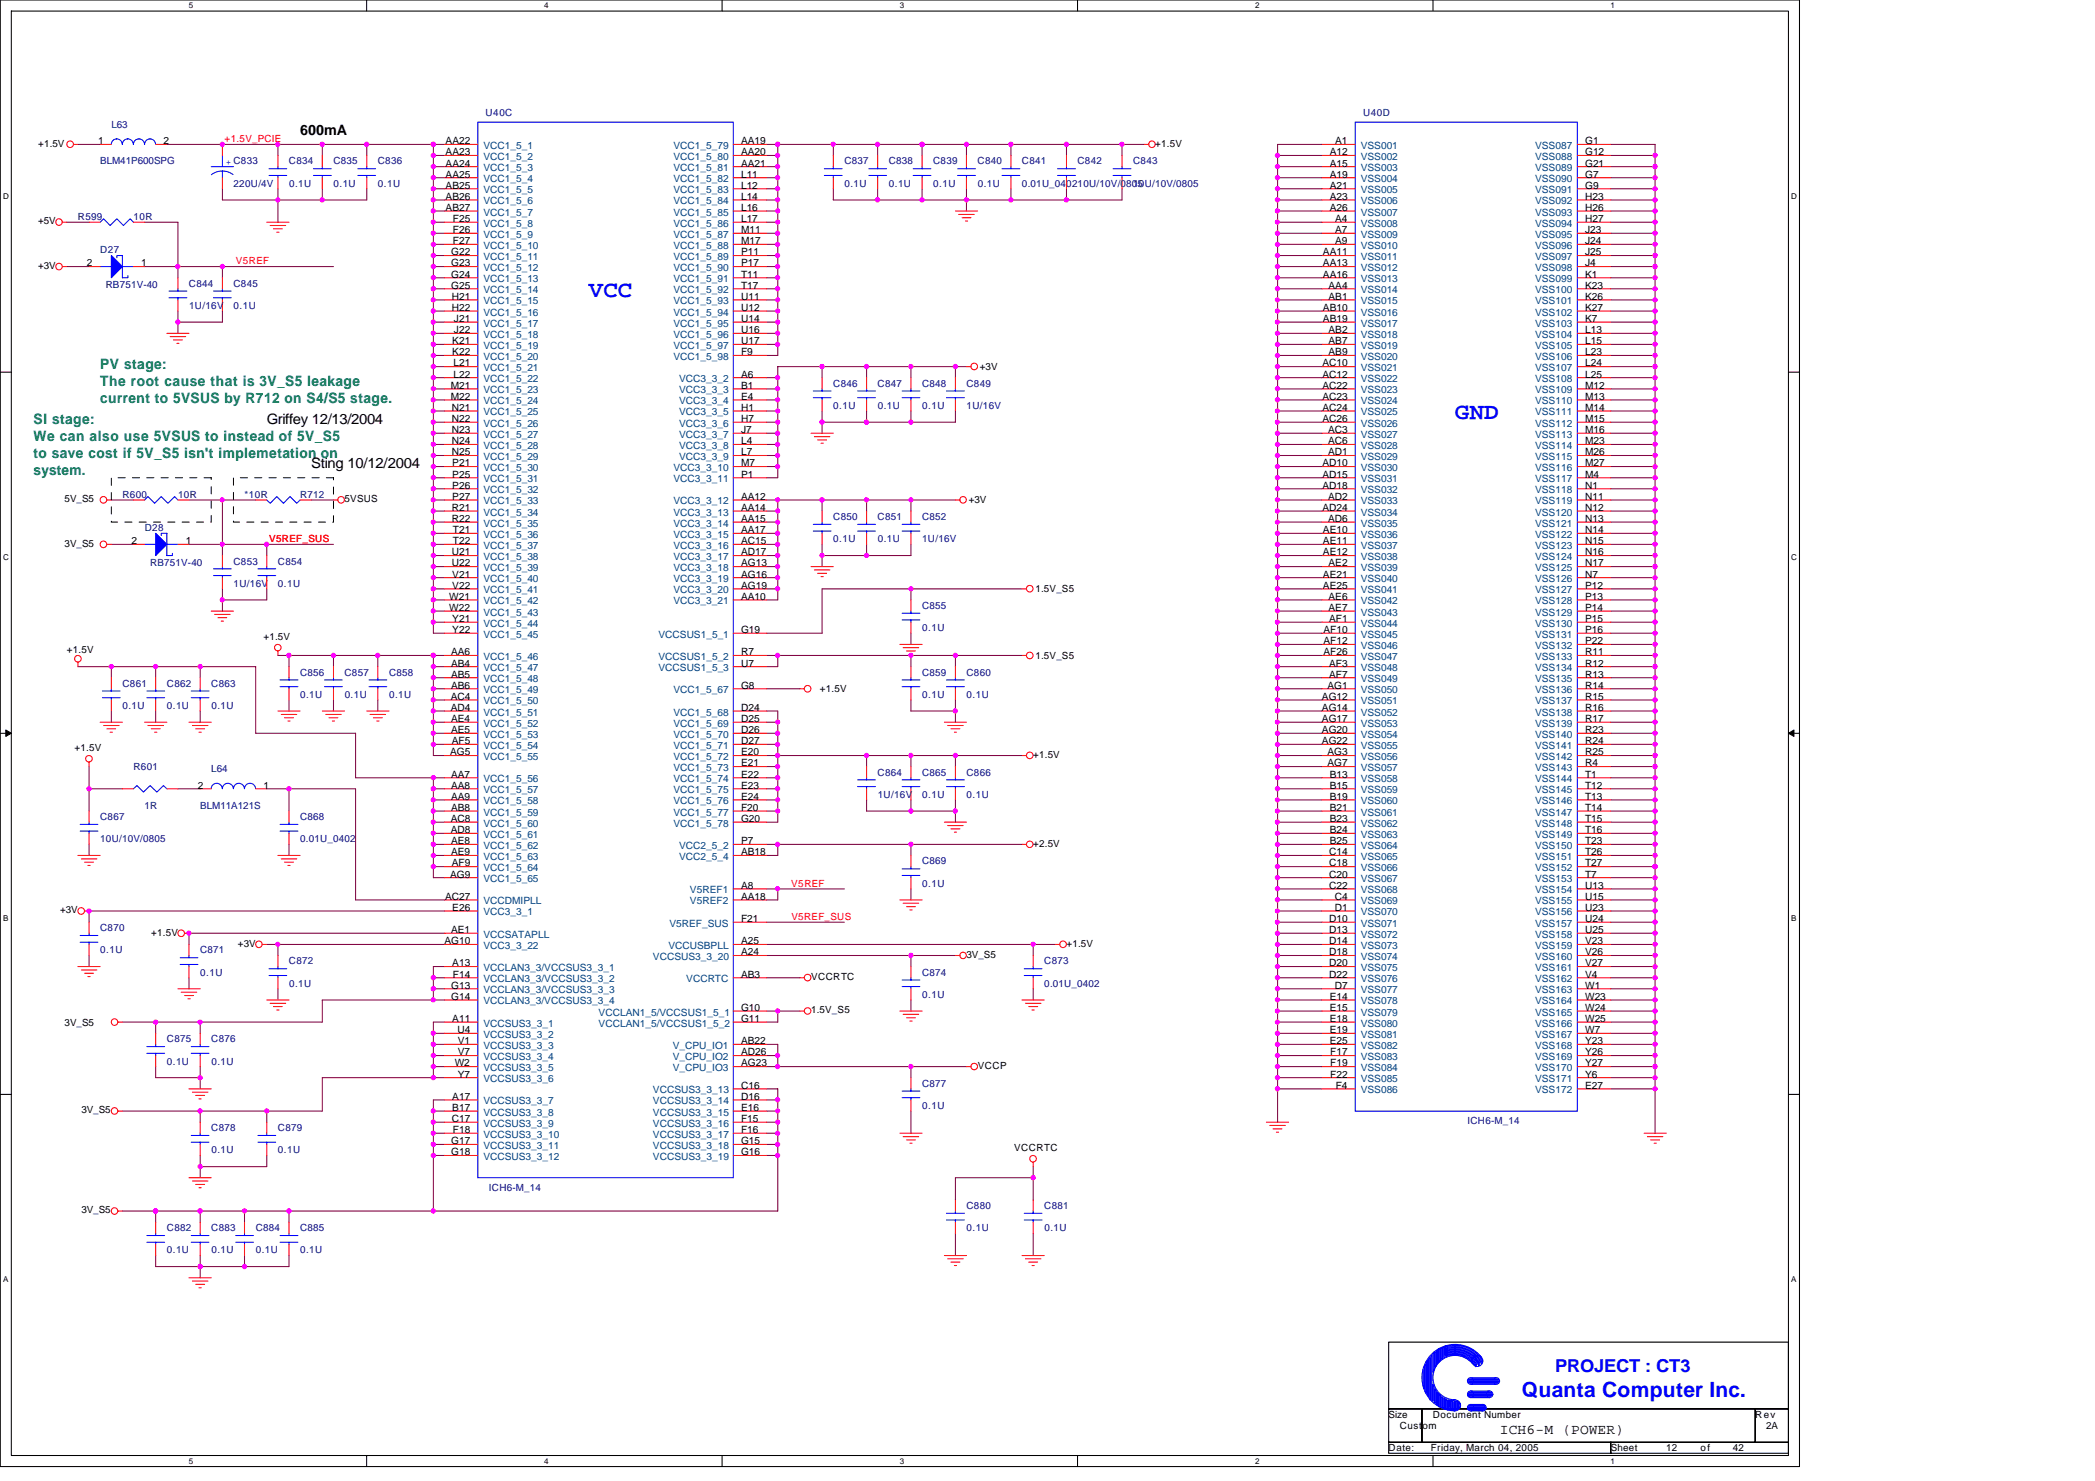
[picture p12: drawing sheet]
<svg xmlns="http://www.w3.org/2000/svg" width="297mm" height="210mm" viewBox="0 0 297 210" stroke-linecap="round" stroke-linejoin="round" font-family="sans-serif">
<defs><g id="words">
<g font-size="3.3" fill="#00f">
<text x="83.5" y="42.1">VCC</text>
<text x="206.3" y="59.4">GND</text>
</g>
<text font-size="3" fill="#00f" x="215.8" y="198">Quanta Computer Inc.</text>
<text font-size="2.5" fill="#00f" x="220.5" y="194.4">PROJECT : CT3</text>
<g font-size="2">
<text x="42.5" y="19.2">600mA</text>
<text x="37.8" y="60.1">Griffey 12/13/2004</text>
<text x="44.1" y="66.4">Sting 10/12/2004</text>
<text x="212.6" y="203.2">ICH6-M (POWER)</text>
</g>
<g font-size="2" fill="#008040">
<text x="14.2" y="52.3">PV stage:</text>
<text x="14.2" y="54.7">The root cause that is 3V_S5 leakage</text>
<text x="14.2" y="57.1">current to 5VSUS by R712 on S4/S5 stage.</text>
<text x="4.8" y="60.1">SI stage:</text>
<text x="4.8" y="62.5">We can also use 5VSUS to instead of 5V_S5</text>
<text x="4.8" y="65">to save cost if 5V_S5 isn't implemetation on</text>
<text x="4.8" y="67.4">system.</text>
</g>
<g font-size="1.4" fill="#000080">
<text x="68.9" y="16.4">U40C</text>
<text x="193.3" y="16.4">U40D</text>
<text x="14.2" y="23.3">BLM41P600SPG</text>
<text x="15.8" y="18.1">L63</text>
<text x="41" y="23.3">C834</text>
<text x="47.3" y="23.3">C835</text>
<text x="53.6" y="23.3">C836</text>
<text x="119.7" y="23.3">C837</text>
<text x="126" y="23.3">C838</text>
<text x="132.3" y="23.3">C839</text>
<text x="138.6" y="23.3">C840</text>
<text x="144.9" y="23.3">C841</text>
<text x="152.8" y="23.3">C842</text>
<text x="160.7" y="23.3">C843</text>
<text x="33.1" y="26.5">220U/4V</text>
<text x="41" y="26.5">0.1U</text>
<text x="47.3" y="26.5">0.1U</text>
<text x="53.6" y="26.5">0.1U</text>
<text x="119.7" y="26.5">0.1U</text>
<text x="126" y="26.5">0.1U</text>
<text x="132.3" y="26.5">0.1U</text>
<text x="138.6" y="26.5">0.1U</text>
<text x="144.9" y="26.5">0.01U_040210U/10V/0805</text>
<text x="160.7" y="26.5">10U/10V/0805</text>
<text x="11" y="31.2">R599</text>
<text x="14.2" y="35.9">D27</text>
<text x="18.9" y="31.2">10R</text>
<text x="15" y="40.8">RB751V-40</text>
<text x="26.8" y="40.6">C844</text>
<text x="33.1" y="40.6">C845</text>
<text x="26.8" y="43.8">1U/16V</text>
<text x="33.1" y="43.8">0.1U</text>
<text x="118.1" y="54.8">C846</text>
<text x="118.1" y="58">0.1U</text>
<text x="124.4" y="54.8">C847</text>
<text x="124.5" y="58">0.1U</text>
<text x="130.7" y="54.8">C848</text>
<text x="130.8" y="58">0.1U</text>
<text x="137" y="54.8">C849</text>
<text x="137.1" y="58">1U/16V</text>
<text x="17.4" y="70.5">R600</text>
<text x="25.2" y="70.5">10R</text>
<text x="34.7" y="70.5">*10R</text>
<text x="42.5" y="70.5">R712</text>
<text x="20.5" y="75.3">D28</text>
<text x="118.1" y="73.7">C850</text>
<text x="118.1" y="76.9">0.1U</text>
<text x="124.4" y="73.7">C851</text>
<text x="124.5" y="76.9">0.1U</text>
<text x="130.7" y="73.7">C852</text>
<text x="130.7" y="76.9">1U/16V</text>
<text x="21.3" y="80.2">RB751V-40</text>
<text x="33.1" y="80">C853</text>
<text x="33.1" y="83.1">1U/16V</text>
<text x="39.4" y="80">C854</text>
<text x="39.4" y="83.1">0.1U</text>
<text x="130.7" y="86.3">C855</text>
<text x="130.8" y="89.5">0.1U</text>
<text x="42.5" y="95.8">C856</text>
<text x="48.8" y="95.8">C857</text>
<text x="55.2" y="95.8">C858</text>
<text x="130.7" y="95.8">C859</text>
<text x="137" y="95.8">C860</text>
<text x="17.4" y="97.3">C861</text>
<text x="17.4" y="100.5">0.1U</text>
<text x="23.7" y="97.3">C862</text>
<text x="23.7" y="100.5">0.1U</text>
<text x="29.9" y="97.3">C863</text>
<text x="30" y="100.5">0.1U</text>
<text x="42.6" y="98.9">0.1U</text>
<text x="48.9" y="98.9">0.1U</text>
<text x="55.2" y="98.9">0.1U</text>
<text x="130.8" y="98.9">0.1U</text>
<text x="137.1" y="98.9">0.1U</text>
<text x="18.9" y="109.1">R601</text>
<text x="29.9" y="109.5">L64</text>
<text x="124.4" y="109.9">C864</text>
<text x="124.5" y="113.1">1U/16V</text>
<text x="130.7" y="109.9">C865</text>
<text x="130.8" y="113.1">0.1U</text>
<text x="137" y="109.9">C866</text>
<text x="137.1" y="113.1">0.1U</text>
<text x="14.2" y="116.2">C867</text>
<text x="14.2" y="119.4">10U/10V/0805</text>
<text x="20.5" y="114.6">1R</text>
<text x="28.4" y="114.6">BLM11A121S</text>
<text x="42.5" y="116.2">C868</text>
<text x="42.5" y="119.4">0.01U_0402</text>
<text x="130.7" y="122.5">C869</text>
<text x="130.8" y="125.7">0.1U</text>
<text x="14.2" y="132">C870</text>
<text x="14.2" y="135.1">0.1U</text>
<text x="28.4" y="135.1">C871</text>
<text x="41" y="136.7">C872</text>
<text x="148.1" y="136.7">C873</text>
<text x="28.4" y="138.3">0.1U</text>
<text x="41" y="139.8">0.1U</text>
<text x="130.7" y="138.3">C874</text>
<text x="130.8" y="141.4">0.1U</text>
<text x="148.1" y="139.8">0.01U_0402</text>
<text x="23.7" y="147.7">C875</text>
<text x="29.9" y="147.7">C876</text>
<text x="23.7" y="150.9">0.1U</text>
<text x="30" y="150.9">0.1U</text>
<text x="130.7" y="154">C877</text>
<text x="29.9" y="160.3">C878</text>
<text x="39.4" y="160.3">C879</text>
<text x="130.8" y="157.2">0.1U</text>
<text x="208.1" y="159.4">ICH6-M_14</text>
<text x="30" y="163.5">0.1U</text>
<text x="39.4" y="163.5">0.1U</text>
<text x="69.3" y="168.8">ICH6-M_14</text>
<text x="137" y="171.3">C880</text>
<text x="148.1" y="171.3">C881</text>
<text x="23.7" y="174.5">C882</text>
<text x="23.7" y="177.6">0.1U</text>
<text x="29.9" y="174.5">C883</text>
<text x="30" y="177.6">0.1U</text>
<text x="36.3" y="174.5">C884</text>
<text x="36.3" y="177.6">0.1U</text>
<text x="42.5" y="174.5">C885</text>
<text x="42.6" y="177.6">0.1U</text>
<text x="137.1" y="174.5">0.1U</text>
<text x="148.1" y="174.5">0.1U</text>
</g>
<g font-size="1.4">
<text x="5.4" y="20.8">+1.5V</text>
<text x="13.9" y="20.4">1</text>
<text x="23.2" y="20.4">2</text>
<text x="63.2" y="20.4">AA22</text>
<text x="63.2" y="22">AA23</text>
<text x="63.2" y="23.6">AA24</text>
<text x="105.1" y="20.4">AA19</text>
<text x="105.1" y="22">AA20</text>
<text x="105.1" y="23.6">AA21</text>
<text x="163.8" y="20.8">+1.5V</text>
<text x="188.5" y="22">A12</text>
<text x="188.5" y="23.6">A15</text>
<text x="189.3" y="20.4">A1</text>
<text x="224.7" y="20.4">G1</text>
<text x="224.7" y="22">G12</text>
<text x="224.7" y="23.6">G21</text>
<text x="63.2" y="25.2">AA25</text>
<text x="63.2" y="26.7">AB25</text>
<text x="63.2" y="28.3">AB26</text>
<text x="63.2" y="29.9">AB27</text>
<text x="105.1" y="25.2">L11</text>
<text x="105.1" y="26.7">L12</text>
<text x="105.1" y="28.3">L14</text>
<text x="105.1" y="29.9">L16</text>
<text x="188.5" y="25.2">A19</text>
<text x="188.5" y="26.7">A21</text>
<text x="188.5" y="28.3">A23</text>
<text x="188.5" y="29.9">A26</text>
<text x="224.7" y="25.2">G7</text>
<text x="224.7" y="26.7">G9</text>
<text x="224.7" y="28.3">H23</text>
<text x="224.7" y="29.9">H26</text>
<text x="5.4" y="31.8">+5V</text>
<text x="64.2" y="31.5">F25</text>
<text x="64.2" y="33">F26</text>
<text x="64.2" y="34.6">F27</text>
<text x="105.1" y="31.5">L17</text>
<text x="105.1" y="33">M11</text>
<text x="105.1" y="34.6">M17</text>
<text x="189.3" y="31.5">A4</text>
<text x="189.3" y="33">A7</text>
<text x="189.3" y="34.6">A9</text>
<text x="224.7" y="31.5">H27</text>
<text x="224.7" y="33">J23</text>
<text x="224.7" y="34.6">J24</text>
<text x="5.4" y="38.1">+3V</text>
<text x="12.3" y="37.8">2</text>
<text x="20" y="37.8">1</text>
<text x="64" y="36.2">G22</text>
<text x="64" y="37.8">G23</text>
<text x="64" y="39.3">G24</text>
<text x="64" y="40.9">G25</text>
<text x="105.1" y="36.2">P11</text>
<text x="105.1" y="37.8">P17</text>
<text x="105.1" y="39.3">T11</text>
<text x="105.1" y="40.9">T17</text>
<text x="187.6" y="36.2">AA11</text>
<text x="187.6" y="37.8">AA13</text>
<text x="187.6" y="39.3">AA16</text>
<text x="188.4" y="40.9">AA4</text>
<text x="224.7" y="36.2">J25</text>
<text x="224.7" y="37.8">J4</text>
<text x="224.7" y="39.3">K1</text>
<text x="224.7" y="40.9">K23</text>
<text x="64.1" y="42.5">H21</text>
<text x="64.1" y="44.1">H22</text>
<text x="64.4" y="45.6">J21</text>
<text x="64.4" y="47.2">J22</text>
<text x="105.1" y="42.5">U11</text>
<text x="105.1" y="44.1">U12</text>
<text x="105.1" y="45.6">U14</text>
<text x="105.1" y="47.2">U16</text>
<text x="187.6" y="44.1">AB10</text>
<text x="187.6" y="45.6">AB19</text>
<text x="188.4" y="42.5">AB1</text>
<text x="188.4" y="47.2">AB2</text>
<text x="224.7" y="42.5">K26</text>
<text x="224.7" y="44.1">K27</text>
<text x="224.7" y="45.6">K7</text>
<text x="224.7" y="47.2">L13</text>
<text x="64.1" y="48.8">K21</text>
<text x="64.1" y="50.4">K22</text>
<text x="64.3" y="51.9">L21</text>
<text x="64.3" y="53.5">L22</text>
<text x="105.1" y="53.5">A6</text>
<text x="105.1" y="48.8">U17</text>
<text x="105.1" y="50.4">F9</text>
<text x="138.9" y="52.5">+3V</text>
<text x="187.5" y="51.9">AC10</text>
<text x="187.5" y="53.5">AC12</text>
<text x="188.4" y="48.8">AB7</text>
<text x="188.4" y="50.4">AB9</text>
<text x="224.7" y="48.8">L15</text>
<text x="224.7" y="50.4">L23</text>
<text x="224.7" y="51.9">L24</text>
<text x="224.7" y="53.5">L25</text>
<text x="63.9" y="55.1">M21</text>
<text x="63.9" y="56.7">M22</text>
<text x="64.1" y="58.2">N21</text>
<text x="64.1" y="59.8">N22</text>
<text x="105.1" y="55.1">B1</text>
<text x="105.1" y="56.7">E4</text>
<text x="105.1" y="58.2">H1</text>
<text x="105.1" y="59.8">H7</text>
<text x="187.5" y="55.1">AC22</text>
<text x="187.5" y="56.7">AC23</text>
<text x="187.5" y="58.2">AC24</text>
<text x="187.5" y="59.8">AC26</text>
<text x="224.7" y="55.1">M12</text>
<text x="224.7" y="56.7">M13</text>
<text x="224.7" y="58.2">M14</text>
<text x="224.7" y="59.8">M15</text>
<text x="64.1" y="61.4">N23</text>
<text x="64.1" y="63">N24</text>
<text x="64.1" y="64.5">N25</text>
<text x="105.1" y="61.4">J7</text>
<text x="105.1" y="63">L4</text>
<text x="105.1" y="64.5">L7</text>
<text x="188.3" y="61.4">AC3</text>
<text x="188.3" y="63">AC6</text>
<text x="188.3" y="64.5">AD1</text>
<text x="224.7" y="61.4">M16</text>
<text x="224.7" y="63">M23</text>
<text x="224.7" y="64.5">M26</text>
<text x="9.2" y="71.2">5V_S5</text>
<text x="48.8" y="71.2">5VSUS</text>
<text x="64.1" y="66.1">P21</text>
<text x="64.1" y="67.7">P25</text>
<text x="64.1" y="69.3">P26</text>
<text x="64.1" y="70.8">P27</text>
<text x="105.1" y="70.8">AA12</text>
<text x="105.1" y="66.1">M7</text>
<text x="105.1" y="67.7">P1</text>
<text x="137.3" y="71.3">+3V</text>
<text x="187.5" y="66.1">AD10</text>
<text x="187.5" y="67.7">AD15</text>
<text x="187.5" y="69.3">AD18</text>
<text x="188.3" y="70.8">AD2</text>
<text x="224.7" y="66.1">M27</text>
<text x="224.7" y="67.7">M4</text>
<text x="224.7" y="69.3">N1</text>
<text x="224.7" y="70.8">N11</text>
<text x="9.2" y="77.5">3V_S5</text>
<text x="18.6" y="77.1">2</text>
<text x="26.3" y="77.1">1</text>
<text x="64.1" y="72.4">R21</text>
<text x="64.1" y="74">R22</text>
<text x="64.2" y="75.6">T21</text>
<text x="64.2" y="77.1">T22</text>
<text x="105.1" y="72.4">AA14</text>
<text x="105.1" y="74">AA15</text>
<text x="105.1" y="75.6">AA17</text>
<text x="105.1" y="77.1">AC15</text>
<text x="187.5" y="72.4">AD24</text>
<text x="187.6" y="75.6">AE10</text>
<text x="187.6" y="77.1">AE11</text>
<text x="188.3" y="74">AD6</text>
<text x="224.7" y="72.4">N12</text>
<text x="224.7" y="74">N13</text>
<text x="224.7" y="75.6">N14</text>
<text x="224.7" y="77.1">N15</text>
<text x="64.1" y="78.7">U21</text>
<text x="64.1" y="80.3">U22</text>
<text x="64.1" y="81.9">V21</text>
<text x="64.1" y="83.4">V22</text>
<text x="105.1" y="78.7">AD17</text>
<text x="105.1" y="80.3">AG13</text>
<text x="105.1" y="81.9">AG16</text>
<text x="105.1" y="83.4">AG19</text>
<text x="146.8" y="83.9">1.5V_S5</text>
<text x="187.6" y="78.7">AE12</text>
<text x="187.6" y="81.9">AE21</text>
<text x="187.6" y="83.4">AE25</text>
<text x="188.4" y="80.3">AE2</text>
<text x="224.7" y="78.7">N16</text>
<text x="224.7" y="80.3">N17</text>
<text x="224.7" y="81.9">N7</text>
<text x="224.7" y="83.4">P12</text>
<text x="63.7" y="85">W21</text>
<text x="63.7" y="86.6">W22</text>
<text x="64.1" y="88.2">Y21</text>
<text x="64.1" y="89.7">Y22</text>
<text x="105.1" y="89.7">G19</text>
<text x="105.1" y="85">AA10</text>
<text x="187.7" y="89.7">AF10</text>
<text x="188.4" y="85">AE6</text>
<text x="188.4" y="86.6">AE7</text>
<text x="188.4" y="88.2">AF1</text>
<text x="224.7" y="85">P13</text>
<text x="224.7" y="86.6">P14</text>
<text x="224.7" y="88.2">P15</text>
<text x="224.7" y="89.7">P16</text>
<text x="9.5" y="92.6">+1.5V</text>
<text x="37.4" y="90.7">+1.5V</text>
<text x="64" y="92.9">AA6</text>
<text x="64" y="94.5">AB4</text>
<text x="105.1" y="92.9">R7</text>
<text x="105.1" y="94.5">U7</text>
<text x="146.8" y="93.4">1.5V_S5</text>
<text x="187.7" y="91.3">AF12</text>
<text x="187.7" y="92.9">AF26</text>
<text x="188.4" y="94.5">AF3</text>
<text x="224.7" y="91.3">P22</text>
<text x="224.7" y="92.9">R11</text>
<text x="224.7" y="94.5">R12</text>
<text x="63.9" y="99.2">AC4</text>
<text x="63.9" y="100.8">AD4</text>
<text x="64" y="96">AB5</text>
<text x="64" y="97.6">AB6</text>
<text x="105.1" y="100.8">D24</text>
<text x="105.1" y="97.6">G8</text>
<text x="116.2" y="98.1">+1.5V</text>
<text x="187.4" y="99.2">AG12</text>
<text x="187.4" y="100.8">AG14</text>
<text x="188.2" y="97.6">AG1</text>
<text x="188.4" y="96">AF7</text>
<text x="224.7" y="96">R13</text>
<text x="224.7" y="97.6">R14</text>
<text x="224.7" y="99.2">R15</text>
<text x="224.7" y="100.8">R16</text>
<text x="10.6" y="106.5">+1.5V</text>
<text x="63.8" y="107.1">AG5</text>
<text x="64" y="102.3">AE4</text>
<text x="64" y="103.9">AE5</text>
<text x="64" y="105.5">AF5</text>
<text x="105.1" y="102.3">D25</text>
<text x="105.1" y="103.9">D26</text>
<text x="105.1" y="105.5">D27</text>
<text x="105.1" y="107.1">E20</text>
<text x="146.5" y="107.4">+1.5V</text>
<text x="187.4" y="102.3">AG17</text>
<text x="187.4" y="103.9">AG20</text>
<text x="187.4" y="105.5">AG22</text>
<text x="188.2" y="107.1">AG3</text>
<text x="224.7" y="102.3">R17</text>
<text x="224.7" y="103.9">R23</text>
<text x="224.7" y="105.5">R24</text>
<text x="224.7" y="107.1">R25</text>
<text x="28.1" y="111.8">2</text>
<text x="37.4" y="111.8">1</text>
<text x="64" y="110.2">AA7</text>
<text x="64" y="111.8">AA8</text>
<text x="64" y="113.3">AA9</text>
<text x="105.1" y="108.6">E21</text>
<text x="105.1" y="110.2">E22</text>
<text x="105.1" y="111.8">E23</text>
<text x="105.1" y="113.3">E24</text>
<text x="188.2" y="108.6">AG7</text>
<text x="188.5" y="110.2">B13</text>
<text x="188.5" y="111.8">B15</text>
<text x="188.5" y="113.3">B19</text>
<text x="224.7" y="108.6">R4</text>
<text x="224.7" y="110.2">T1</text>
<text x="224.7" y="111.8">T12</text>
<text x="224.7" y="113.3">T13</text>
<text x="63.9" y="116.5">AC8</text>
<text x="63.9" y="118.1">AD8</text>
<text x="64" y="114.9">AB8</text>
<text x="64" y="119.7">AE8</text>
<text x="105.1" y="119.7">P7</text>
<text x="105.1" y="114.9">F20</text>
<text x="105.1" y="116.5">G20</text>
<text x="146.5" y="120">+2.5V</text>
<text x="188.5" y="114.9">B21</text>
<text x="188.5" y="116.5">B23</text>
<text x="188.5" y="118.1">B24</text>
<text x="188.5" y="119.7">B25</text>
<text x="224.7" y="114.9">T14</text>
<text x="224.7" y="116.5">T15</text>
<text x="224.7" y="118.1">T16</text>
<text x="224.7" y="119.7">T23</text>
<text x="63.8" y="124.4">AG9</text>
<text x="64" y="121.2">AE9</text>
<text x="64" y="122.8">AF9</text>
<text x="105.1" y="121.2">AB18</text>
<text x="105.1" y="126">A8</text>
<text x="188.5" y="121.2">C14</text>
<text x="188.5" y="122.8">C18</text>
<text x="188.5" y="124.4">C20</text>
<text x="188.5" y="126">C22</text>
<text x="224.7" y="121.2">T26</text>
<text x="224.7" y="122.8">T27</text>
<text x="224.7" y="124.4">T7</text>
<text x="224.7" y="126">U13</text>
<text x="8.5" y="129.5">+3V</text>
<text x="63.1" y="127.5">AC27</text>
<text x="64.1" y="129.1">E26</text>
<text x="105.1" y="127.5">AA18</text>
<text x="105.1" y="130.7">F21</text>
<text x="188.5" y="130.7">D10</text>
<text x="189.2" y="127.5">C4</text>
<text x="189.2" y="129.1">D1</text>
<text x="224.7" y="127.5">U15</text>
<text x="224.7" y="129.1">U23</text>
<text x="224.7" y="130.7">U24</text>
<text x="21.4" y="132.6">+1.5V</text>
<text x="33.7" y="134.2">+3V</text>
<text x="63" y="133.8">AG10</text>
<text x="64" y="132.2">AE1</text>
<text x="64.1" y="137">A13</text>
<text x="105.1" y="135.4">A24</text>
<text x="105.1" y="133.8">A25</text>
<text x="137" y="135.7">3V_S5</text>
<text x="151.2" y="134.2">+1.5V</text>
<text x="188.5" y="132.2">D13</text>
<text x="188.5" y="133.8">D14</text>
<text x="188.5" y="135.4">D18</text>
<text x="188.5" y="137">D20</text>
<text x="224.7" y="132.2">U25</text>
<text x="224.7" y="133.8">V23</text>
<text x="224.7" y="135.4">V26</text>
<text x="224.7" y="137">V27</text>
<text x="64" y="140.1">G13</text>
<text x="64" y="141.7">G14</text>
<text x="64.2" y="138.6">F14</text>
<text x="105.1" y="138.6">AB3</text>
<text x="105.1" y="143.3">G10</text>
<text x="115" y="138.9">VCCRTC</text>
<text x="115" y="143.6">1.5V_S5</text>
<text x="188.5" y="138.6">D22</text>
<text x="188.5" y="141.7">E14</text>
<text x="188.5" y="143.3">E15</text>
<text x="189.2" y="140.1">D7</text>
<text x="224.7" y="138.6">V4</text>
<text x="224.7" y="140.1">W1</text>
<text x="224.7" y="141.7">W23</text>
<text x="224.7" y="143.3">W24</text>
<text x="9.2" y="145.4">3V_S5</text>
<text x="64.1" y="144.8">A11</text>
<text x="64.9" y="146.4">U4</text>
<text x="64.9" y="148">V1</text>
<text x="64.9" y="149.6">V7</text>
<text x="105.1" y="148">AB22</text>
<text x="105.1" y="149.6">AD26</text>
<text x="105.1" y="144.8">G11</text>
<text x="188.5" y="144.8">E18</text>
<text x="188.5" y="146.4">E19</text>
<text x="188.5" y="148">E25</text>
<text x="188.6" y="149.6">F17</text>
<text x="224.7" y="144.8">W25</text>
<text x="224.7" y="146.4">W7</text>
<text x="224.7" y="148">Y23</text>
<text x="224.7" y="149.6">Y26</text>
<text x="64.1" y="155.9">A17</text>
<text x="64.5" y="151.2">W2</text>
<text x="64.9" y="152.7">Y7</text>
<text x="105.1" y="151.2">AG23</text>
<text x="105.1" y="154.3">C16</text>
<text x="105.1" y="155.9">D16</text>
<text x="138.6" y="151.5">VCCP</text>
<text x="188.6" y="151.2">F19</text>
<text x="188.6" y="152.7">F22</text>
<text x="189.4" y="154.3">F4</text>
<text x="224.7" y="151.2">Y27</text>
<text x="224.7" y="152.7">Y6</text>
<text x="224.7" y="154.3">E27</text>
<text x="11.5" y="157.8">3V_S5</text>
<text x="64.1" y="159">C17</text>
<text x="64.1" y="157.5">B17</text>
<text x="64.2" y="160.6">F18</text>
<text x="105.1" y="157.5">E16</text>
<text x="105.1" y="159">F15</text>
<text x="105.1" y="160.6">F16</text>
<text x="64" y="162.2">G17</text>
<text x="64" y="163.7">G18</text>
<text x="105.1" y="162.2">G15</text>
<text x="105.1" y="163.7">G16</text>
<text x="143.8" y="163.2">VCCRTC</text>
<text x="11.5" y="172">3V_S5</text>
<text x="196.9" y="201">Size</text>
<text x="198.5" y="202.5">Custom</text>
<text x="203.2" y="201">Document Number</text>
<text x="248.9" y="201">R ev</text>
<text x="250.4" y="202.5">2A</text>
<text x="196.9" y="205.7">Date:</text>
<text x="202.9" y="205.7">Friday, March 04, 2005</text>
<text x="228.4" y="205.7">Sheet</text>
<text x="236.3" y="205.7">12</text>
<text x="241.1" y="205.7">of</text>
<text x="245.7" y="205.7">42</text>
</g>
<g font-size="1.4" fill="#f00">
<text x="31.9" y="20.2">+1.5V_PCIE</text>
<text x="33.4" y="37.5">V5REF</text>
<text x="38.2" y="76.8">V5REF_SUS</text>
<text x="112.2" y="125.7">V5REF</text>
<text x="112.2" y="130.4">V5REF_SUS</text>
</g>
<text font-size="1.4" fill="#00f" x="32" y="23.3">+ C833</text>
<g font-size="1.4" fill="#004080">
<text x="68.5" y="21.1">VCC1_5_1</text>
<text x="68.5" y="22.7">VCC1_5_2</text>
<text x="95.5" y="21.1">VCC1_5_79</text>
<text x="95.5" y="22.7">VCC1_5_80</text>
<text x="192.9" y="21.1">VSS001</text>
<text x="192.9" y="22.7">VSS002</text>
<text x="217.7" y="21.1">VSS087</text>
<text x="217.7" y="22.7">VSS088</text>
<text x="68.5" y="24.3">VCC1_5_3</text>
<text x="68.5" y="25.8">VCC1_5_4</text>
<text x="68.5" y="27.4">VCC1_5_5</text>
<text x="68.5" y="29">VCC1_5_6</text>
<text x="95.5" y="24.3">VCC1_5_81</text>
<text x="95.5" y="25.8">VCC1_5_82</text>
<text x="95.5" y="27.4">VCC1_5_83</text>
<text x="95.5" y="29">VCC1_5_84</text>
<text x="192.9" y="24.3">VSS003</text>
<text x="192.9" y="25.8">VSS004</text>
<text x="192.9" y="27.4">VSS005</text>
<text x="192.9" y="29">VSS006</text>
<text x="217.7" y="24.3">VSS089</text>
<text x="217.7" y="25.8">VSS090</text>
<text x="217.7" y="27.4">VSS091</text>
<text x="217.7" y="29">VSS092</text>
<text x="68.5" y="30.5">VCC1_5_7</text>
<text x="68.5" y="32.1">VCC1_5_8</text>
<text x="68.5" y="33.7">VCC1_5_9</text>
<text x="68.5" y="35.3">VCC1_5_10</text>
<text x="95.5" y="30.5">VCC1_5_85</text>
<text x="95.5" y="32.1">VCC1_5_86</text>
<text x="95.5" y="33.7">VCC1_5_87</text>
<text x="95.5" y="35.3">VCC1_5_88</text>
<text x="192.9" y="30.5">VSS007</text>
<text x="192.9" y="32.1">VSS008</text>
<text x="192.9" y="33.7">VSS009</text>
<text x="192.9" y="35.3">VSS010</text>
<text x="217.7" y="30.5">VSS093</text>
<text x="217.7" y="32.1">VSS094</text>
<text x="217.7" y="33.7">VSS095</text>
<text x="217.7" y="35.3">VSS096</text>
<text x="68.5" y="36.9">VCC1_5_11</text>
<text x="68.5" y="38.4">VCC1_5_12</text>
<text x="68.5" y="40">VCC1_5_13</text>
<text x="68.5" y="41.6">VCC1_5_14</text>
<text x="95.5" y="36.9">VCC1_5_89</text>
<text x="95.5" y="38.4">VCC1_5_90</text>
<text x="95.5" y="40">VCC1_5_91</text>
<text x="95.5" y="41.6">VCC1_5_92</text>
<text x="192.9" y="36.9">VSS011</text>
<text x="192.9" y="38.4">VSS012</text>
<text x="192.9" y="40">VSS013</text>
<text x="192.9" y="41.6">VSS014</text>
<text x="217.7" y="36.9">VSS097</text>
<text x="217.7" y="38.4">VSS098</text>
<text x="217.7" y="40">VSS099</text>
<text x="217.7" y="41.6">VSS100</text>
<text x="68.5" y="43.1">VCC1_5_15</text>
<text x="68.5" y="44.7">VCC1_5_16</text>
<text x="68.5" y="46.3">VCC1_5_17</text>
<text x="68.5" y="47.9">VCC1_5_18</text>
<text x="95.5" y="43.1">VCC1_5_93</text>
<text x="95.5" y="44.7">VCC1_5_94</text>
<text x="95.5" y="46.3">VCC1_5_95</text>
<text x="95.5" y="47.9">VCC1_5_96</text>
<text x="192.9" y="43.1">VSS015</text>
<text x="192.9" y="44.7">VSS016</text>
<text x="192.9" y="47.9">VSS018</text>
<text x="192.9" y="46.3">VSS017</text>
<text x="217.7" y="43.1">VSS101</text>
<text x="217.7" y="44.7">VSS102</text>
<text x="217.7" y="46.3">VSS103</text>
<text x="217.7" y="47.9">VSS104</text>
<text x="68.5" y="49.4">VCC1_5_19</text>
<text x="68.5" y="51">VCC1_5_20</text>
<text x="68.5" y="52.6">VCC1_5_21</text>
<text x="95.5" y="49.4">VCC1_5_97</text>
<text x="95.5" y="51">VCC1_5_98</text>
<text x="192.9" y="49.4">VSS019</text>
<text x="192.9" y="51">VSS020</text>
<text x="192.9" y="52.6">VSS021</text>
<text x="217.7" y="49.4">VSS105</text>
<text x="217.7" y="51">VSS106</text>
<text x="217.7" y="52.6">VSS107</text>
<text x="68.5" y="54.2">VCC1_5_22</text>
<text x="68.5" y="55.8">VCC1_5_23</text>
<text x="68.5" y="57.3">VCC1_5_24</text>
<text x="68.5" y="58.9">VCC1_5_25</text>
<text x="96.3" y="54.2">VCC3_3_2</text>
<text x="96.3" y="55.8">VCC3_3_3</text>
<text x="96.3" y="57.3">VCC3_3_4</text>
<text x="96.3" y="58.9">VCC3_3_5</text>
<text x="192.9" y="54.2">VSS022</text>
<text x="192.9" y="55.8">VSS023</text>
<text x="192.9" y="57.3">VSS024</text>
<text x="192.9" y="58.9">VSS025</text>
<text x="217.7" y="54.2">VSS108</text>
<text x="217.7" y="55.8">VSS109</text>
<text x="217.7" y="57.3">VSS110</text>
<text x="217.7" y="58.9">VSS111</text>
<text x="68.5" y="60.5">VCC1_5_26</text>
<text x="68.5" y="62">VCC1_5_27</text>
<text x="68.5" y="63.6">VCC1_5_28</text>
<text x="68.5" y="65.2">VCC1_5_29</text>
<text x="96.3" y="60.5">VCC3_3_6</text>
<text x="96.3" y="62">VCC3_3_7</text>
<text x="96.3" y="63.6">VCC3_3_8</text>
<text x="96.3" y="65.2">VCC3_3_9</text>
<text x="192.9" y="60.5">VSS026</text>
<text x="192.9" y="62">VSS027</text>
<text x="192.9" y="63.6">VSS028</text>
<text x="192.9" y="65.2">VSS029</text>
<text x="217.7" y="60.5">VSS112</text>
<text x="217.7" y="62">VSS113</text>
<text x="217.7" y="63.6">VSS114</text>
<text x="217.7" y="65.2">VSS115</text>
<text x="68.5" y="66.8">VCC1_5_30</text>
<text x="68.5" y="68.3">VCC1_5_31</text>
<text x="68.5" y="69.9">VCC1_5_32</text>
<text x="68.5" y="71.5">VCC1_5_33</text>
<text x="95.5" y="71.5">VCC3_3_12</text>
<text x="95.5" y="66.8">VCC3_3_10</text>
<text x="95.5" y="68.3">VCC3_3_11</text>
<text x="192.9" y="66.8">VSS030</text>
<text x="192.9" y="68.3">VSS031</text>
<text x="192.9" y="69.9">VSS032</text>
<text x="192.9" y="71.5">VSS033</text>
<text x="217.7" y="66.8">VSS116</text>
<text x="217.7" y="68.3">VSS117</text>
<text x="217.7" y="69.9">VSS118</text>
<text x="217.7" y="71.5">VSS119</text>
<text x="68.5" y="73.1">VCC1_5_34</text>
<text x="68.5" y="74.6">VCC1_5_35</text>
<text x="68.5" y="76.2">VCC1_5_36</text>
<text x="68.5" y="77.8">VCC1_5_37</text>
<text x="95.5" y="73.1">VCC3_3_13</text>
<text x="95.5" y="74.6">VCC3_3_14</text>
<text x="95.5" y="76.2">VCC3_3_15</text>
<text x="95.5" y="77.8">VCC3_3_16</text>
<text x="192.9" y="73.1">VSS034</text>
<text x="192.9" y="74.6">VSS035</text>
<text x="192.9" y="76.2">VSS036</text>
<text x="192.9" y="77.8">VSS037</text>
<text x="217.7" y="73.1">VSS120</text>
<text x="217.7" y="74.6">VSS121</text>
<text x="217.7" y="76.2">VSS122</text>
<text x="217.7" y="77.8">VSS123</text>
<text x="68.5" y="79.4">VCC1_5_38</text>
<text x="68.5" y="80.9">VCC1_5_39</text>
<text x="68.5" y="82.5">VCC1_5_40</text>
<text x="95.5" y="79.4">VCC3_3_17</text>
<text x="95.5" y="80.9">VCC3_3_18</text>
<text x="95.5" y="82.5">VCC3_3_19</text>
<text x="192.9" y="79.4">VSS038</text>
<text x="192.9" y="80.9">VSS039</text>
<text x="192.9" y="82.5">VSS040</text>
<text x="217.7" y="79.4">VSS124</text>
<text x="217.7" y="80.9">VSS125</text>
<text x="217.7" y="82.5">VSS126</text>
<text x="68.5" y="84.1">VCC1_5_41</text>
<text x="68.5" y="85.7">VCC1_5_42</text>
<text x="68.5" y="87.2">VCC1_5_43</text>
<text x="68.5" y="88.8">VCC1_5_44</text>
<text x="95.5" y="84.1">VCC3_3_20</text>
<text x="95.5" y="85.7">VCC3_3_21</text>
<text x="192.9" y="84.1">VSS041</text>
<text x="192.9" y="85.7">VSS042</text>
<text x="192.9" y="87.2">VSS043</text>
<text x="192.9" y="88.8">VSS044</text>
<text x="217.7" y="84.1">VSS127</text>
<text x="217.7" y="85.7">VSS128</text>
<text x="217.7" y="87.2">VSS129</text>
<text x="217.7" y="88.8">VSS130</text>
<text x="68.5" y="90.4">VCC1_5_45</text>
<text x="68.5" y="93.5">VCC1_5_46</text>
<text x="68.5" y="95.1">VCC1_5_47</text>
<text x="93.4" y="93.5">VCCSUS1_5_2</text>
<text x="93.4" y="95.1">VCCSUS1_5_3</text>
<text x="93.4" y="90.4">VCCSUS1_5_1</text>
<text x="192.9" y="90.4">VSS045</text>
<text x="192.9" y="92">VSS046</text>
<text x="192.9" y="93.5">VSS047</text>
<text x="192.9" y="95.1">VSS048</text>
<text x="217.7" y="90.4">VSS131</text>
<text x="217.7" y="92">VSS132</text>
<text x="217.7" y="93.5">VSS133</text>
<text x="217.7" y="95.1">VSS134</text>
<text x="68.5" y="96.7">VCC1_5_48</text>
<text x="68.5" y="98.3">VCC1_5_49</text>
<text x="68.5" y="99.8">VCC1_5_50</text>
<text x="68.5" y="101.4">VCC1_5_51</text>
<text x="95.5" y="101.4">VCC1_5_68</text>
<text x="95.5" y="98.3">VCC1_5_67</text>
<text x="192.9" y="96.7">VSS049</text>
<text x="192.9" y="98.3">VSS050</text>
<text x="192.9" y="99.8">VSS051</text>
<text x="192.9" y="101.4">VSS052</text>
<text x="217.7" y="96.7">VSS135</text>
<text x="217.7" y="98.3">VSS136</text>
<text x="217.7" y="99.8">VSS137</text>
<text x="217.7" y="101.4">VSS138</text>
<text x="68.5" y="103">VCC1_5_52</text>
<text x="68.5" y="104.6">VCC1_5_53</text>
<text x="68.5" y="106.1">VCC1_5_54</text>
<text x="68.5" y="107.7">VCC1_5_55</text>
<text x="95.5" y="103">VCC1_5_69</text>
<text x="95.5" y="104.6">VCC1_5_70</text>
<text x="95.5" y="106.1">VCC1_5_71</text>
<text x="95.5" y="107.7">VCC1_5_72</text>
<text x="192.9" y="103">VSS053</text>
<text x="192.9" y="104.6">VSS054</text>
<text x="192.9" y="106.1">VSS055</text>
<text x="192.9" y="107.7">VSS056</text>
<text x="217.7" y="103">VSS139</text>
<text x="217.7" y="104.6">VSS140</text>
<text x="217.7" y="106.1">VSS141</text>
<text x="217.7" y="107.7">VSS142</text>
<text x="68.5" y="110.9">VCC1_5_56</text>
<text x="68.5" y="112.4">VCC1_5_57</text>
<text x="95.5" y="109.3">VCC1_5_73</text>
<text x="95.5" y="110.9">VCC1_5_74</text>
<text x="95.5" y="112.4">VCC1_5_75</text>
<text x="192.9" y="109.3">VSS057</text>
<text x="192.9" y="110.9">VSS058</text>
<text x="192.9" y="112.4">VSS059</text>
<text x="217.7" y="109.3">VSS143</text>
<text x="217.7" y="110.9">VSS144</text>
<text x="217.7" y="112.4">VSS145</text>
<text x="68.5" y="114">VCC1_5_58</text>
<text x="68.5" y="115.6">VCC1_5_59</text>
<text x="68.5" y="117.2">VCC1_5_60</text>
<text x="68.5" y="118.7">VCC1_5_61</text>
<text x="95.5" y="114">VCC1_5_76</text>
<text x="95.5" y="115.6">VCC1_5_77</text>
<text x="95.5" y="117.2">VCC1_5_78</text>
<text x="192.9" y="114">VSS060</text>
<text x="192.9" y="115.6">VSS061</text>
<text x="192.9" y="117.2">VSS062</text>
<text x="192.9" y="118.7">VSS063</text>
<text x="217.7" y="114">VSS146</text>
<text x="217.7" y="115.6">VSS147</text>
<text x="217.7" y="117.2">VSS148</text>
<text x="217.7" y="118.7">VSS149</text>
<text x="68.5" y="120.3">VCC1_5_62</text>
<text x="68.5" y="121.9">VCC1_5_63</text>
<text x="68.5" y="123.5">VCC1_5_64</text>
<text x="68.5" y="125">VCC1_5_65</text>
<text x="96.3" y="120.3">VCC2_5_2</text>
<text x="96.3" y="121.9">VCC2_5_4</text>
<text x="192.9" y="120.3">VSS064</text>
<text x="192.9" y="121.9">VSS065</text>
<text x="192.9" y="123.5">VSS066</text>
<text x="192.9" y="125">VSS067</text>
<text x="217.7" y="120.3">VSS150</text>
<text x="217.7" y="121.9">VSS151</text>
<text x="217.7" y="123.5">VSS152</text>
<text x="217.7" y="125">VSS153</text>
<text x="68.5" y="128.2">VCCDMIPLL</text>
<text x="68.5" y="129.8">VCC3_3_1</text>
<text x="94.9" y="131.3">V5REF_SUS</text>
<text x="97.8" y="126.6">V5REF1</text>
<text x="97.8" y="128.2">V5REF2</text>
<text x="192.9" y="126.6">VSS068</text>
<text x="192.9" y="128.2">VSS069</text>
<text x="192.9" y="129.8">VSS070</text>
<text x="192.9" y="131.3">VSS071</text>
<text x="217.7" y="126.6">VSS154</text>
<text x="217.7" y="128.2">VSS155</text>
<text x="217.7" y="129.8">VSS156</text>
<text x="217.7" y="131.3">VSS157</text>
<text x="68.5" y="132.9">VCCSATAPLL</text>
<text x="68.5" y="134.5">VCC3_3_22</text>
<text x="68.5" y="137.6">VCCLAN3_3/VCCSUS3_3_1</text>
<text x="92.6" y="136.1">VCCSUS3_3_20</text>
<text x="94.8" y="134.5">VCCUSBPLL</text>
<text x="192.9" y="132.9">VSS072</text>
<text x="192.9" y="134.5">VSS073</text>
<text x="192.9" y="136.1">VSS074</text>
<text x="192.9" y="137.6">VSS075</text>
<text x="217.7" y="132.9">VSS158</text>
<text x="217.7" y="134.5">VSS159</text>
<text x="217.7" y="136.1">VSS160</text>
<text x="217.7" y="137.6">VSS161</text>
<text x="68.5" y="139.2">VCCLAN3_3/VCCSUS3_3_2</text>
<text x="68.5" y="140.8">VCCLAN3_3/VCCSUS3_3_3</text>
<text x="68.5" y="142.4">VCCLAN3_3/VCCSUS3_3_4</text>
<text x="84.9" y="143.9">VCCLAN1_5/VCCSUS1_5_1</text>
<text x="97.3" y="139.2">VCCRTC</text>
<text x="192.9" y="139.2">VSS076</text>
<text x="192.9" y="140.8">VSS077</text>
<text x="192.9" y="142.4">VSS078</text>
<text x="192.9" y="143.9">VSS079</text>
<text x="217.7" y="139.2">VSS162</text>
<text x="217.7" y="140.8">VSS163</text>
<text x="217.7" y="142.4">VSS164</text>
<text x="217.7" y="143.9">VSS165</text>
<text x="68.5" y="145.5">VCCSUS3_3_1</text>
<text x="68.5" y="147.1">VCCSUS3_3_2</text>
<text x="68.5" y="148.7">VCCSUS3_3_3</text>
<text x="84.9" y="145.5">VCCLAN1_5/VCCSUS1_5_2</text>
<text x="95.4" y="148.7">V_CPU_IO1</text>
<text x="192.9" y="145.5">VSS080</text>
<text x="192.9" y="147.1">VSS081</text>
<text x="192.9" y="148.7">VSS082</text>
<text x="217.7" y="145.5">VSS166</text>
<text x="217.7" y="147.1">VSS167</text>
<text x="217.7" y="148.7">VSS168</text>
<text x="68.5" y="150.2">VCCSUS3_3_4</text>
<text x="68.5" y="151.8">VCCSUS3_3_5</text>
<text x="68.5" y="153.4">VCCSUS3_3_6</text>
<text x="92.6" y="155">VCCSUS3_3_13</text>
<text x="95.4" y="150.2">V_CPU_IO2</text>
<text x="95.4" y="151.8">V_CPU_IO3</text>
<text x="192.9" y="150.2">VSS083</text>
<text x="192.9" y="151.8">VSS084</text>
<text x="192.9" y="153.4">VSS085</text>
<text x="192.9" y="155">VSS086</text>
<text x="217.7" y="150.2">VSS169</text>
<text x="217.7" y="151.8">VSS170</text>
<text x="217.7" y="153.4">VSS171</text>
<text x="217.7" y="155">VSS172</text>
<text x="68.5" y="156.5">VCCSUS3_3_7</text>
<text x="68.5" y="158.1">VCCSUS3_3_8</text>
<text x="68.5" y="159.7">VCCSUS3_3_9</text>
<text x="68.5" y="161.2">VCCSUS3_3_10</text>
<text x="92.6" y="156.5">VCCSUS3_3_14</text>
<text x="92.6" y="158.1">VCCSUS3_3_15</text>
<text x="92.6" y="159.7">VCCSUS3_3_16</text>
<text x="92.6" y="161.2">VCCSUS3_3_17</text>
<text x="68.5" y="162.8">VCCSUS3_3_11</text>
<text x="68.5" y="164.4">VCCSUS3_3_12</text>
<text x="92.6" y="162.8">VCCSUS3_3_18</text>
<text x="92.6" y="164.4">VCCSUS3_3_19</text>
</g>
<g font-size="1.1">
<text x="26.8" y="1.2">5</text>
<text x="77.2" y="1.2">4</text>
<text x="127.6" y="1.2">3</text>
<text x="178" y="1.2">2</text>
<text x="228.4" y="1.2">1</text>
<text x=".4" y="28.2">D</text>
<text x="254" y="28.2">D</text>
<text x=".4" y="79.4">C</text>
<text x="254" y="79.4">C</text>
<text x=".4" y="130.5">B</text>
<text x="254" y="130.5">B</text>
<text x=".4" y="181.7">A</text>
<text x="254" y="181.7">A</text>
<text x="26.8" y="207.5">5</text>
<text x="77.2" y="207.5">4</text>
<text x="127.6" y="207.5">3</text>
<text x="178" y="207.5">2</text>
<text x="228.4" y="207.5">1</text>
</g>
</g></defs>
<path d="M0 0h255.1v207.9h-255.1zM1.6 1.6h252v204.7h-252z" fill="none" stroke="#000" stroke-width=".15"/>
<g fill="#fff">
<path d="M26.8 .1h.6v1.3h-.6z"/>
<path d="M26.8 206.4h.6v1.3h-.6z"/>
</g>
<path d="M52 0v1.6M52 206.3v1.6" fill="none" stroke="#000" stroke-width=".15"/>
<g fill="#fff">
<path d="M77.2 .1h.6v1.3h-.6z"/>
<path d="M77.2 206.4h.6v1.3h-.6z"/>
</g>
<path d="M102.4 0v1.6M102.4 206.3v1.6" fill="none" stroke="#000" stroke-width=".15"/>
<g fill="#fff">
<path d="M127.6 .1h.6v1.3h-.6z"/>
<path d="M127.6 206.4h.6v1.3h-.6z"/>
</g>
<path d="M152.8 0v1.6M152.8 206.3v1.6" fill="none" stroke="#000" stroke-width=".15"/>
<g fill="#fff">
<path d="M178 .1h.6v1.3h-.6z"/>
<path d="M178 206.4h.6v1.3h-.6z"/>
</g>
<path d="M203.2 0v1.6M203.2 206.3v1.6" fill="none" stroke="#000" stroke-width=".15"/>
<g fill="#fff">
<path d="M228.4 .1h.6v1.3h-.6z"/>
<path d="M228.4 206.4h.6v1.3h-.6z"/>
<path d="M.4 27.2h.8v1.2h-.8z"/>
<path d="M254 27.2h.8v1.2h-.8z"/>
<path d="M.4 78.3h.8v1.3h-.8z"/>
<path d="M254 78.3h.8v1.3h-.8z"/>
</g>
<path d="M0 52.7h1.6M253.6 52.7h1.5" fill="none" stroke="#000" stroke-width=".15"/>
<g fill="#fff">
<path d="M.4 129.5h.8v1.3h-.8z"/>
<path d="M254 129.5h.7v1.3h-.7z"/>
</g>
<path d="M0 103.9h1.6M253.6 103.9h1.5" fill="none" stroke="#000" stroke-width=".15"/>
<path d="M.8 103.5l.8 .4-.8 .5zM253.6 103.9l.8-.4v.9z" fill="#000" stroke="#000" stroke-width=".14"/>
<g fill="#fff">
<path d="M.4 180.7h.8v1.3h-.8z"/>
<path d="M254 180.7h.7v1.3h-.7z"/>
</g>
<path d="M0 155.1h1.6M253.6 155.1h1.5M196.9 199.7h4.7v4.7h-4.7zM196.9 190.2h56.7v9.5h-56.7zM201.6 199.7h47.3v4.7h-47.3zM248.9 199.7h4.7v4.7h-4.7zM196.9 204.4h31.5v1.6h-31.5zM228.4 204.4h25.2v1.6h-25.2z" fill="none" stroke="#000" stroke-width=".15"/>
<g fill="none" stroke="#800040" stroke-width=".15">
<path d="M9.5 31.5h3.1M9.5 37.8h3.1M11 20.5h3.2M20.5 31.5h4.7v7.9M20.5 37.8h26.8M23.7 20.5h39.3M31.5 26.8v1.5h20.5v-1.5M31.5 37.8v1.6M39.4 20.5v1.5M39.4 26.8v4.7M45.7 20.5v1.5M45.7 26.8v1.5"/>
<path d="M52 20.5v1.5M61.4 20.5v69.2h1.6M61.4 23.6h1.6M61.4 26.8h1.6M61.4 39.4h1.6M61.4 34.6h1.6M61.4 31.5h1.6M61.4 29.9h1.6M61.4 36.2h1.6M61.4 37.8h1.6M61.4 28.3h1.6M61.4 25.2h1.6"/>
<path d="M61.4 33.1h1.6M61.4 22h1.6M108.7 20.5h53.5M108.7 23.6h1.6M108.7 26.8h1.6M108.7 39.4h1.6M108.7 34.6h1.6M108.7 31.5h1.6M108.7 29.9h1.6M108.7 36.2h1.6M108.7 37.8h1.6M108.7 28.3h1.6"/>
<path d="M108.7 25.2h1.6M108.7 33.1h1.6M108.7 22h1.6M110.3 20.5v29.9h-1.6M118.1 20.5v1.5M118.1 26.8v1.5h41v-1.5M124.4 20.5v1.5M124.4 26.8v1.5M130.7 20.5v1.5M130.7 26.8v1.5M137 20.5v1.5M137 26.8v3.1"/>
<path d="M143.3 20.5v1.5M143.3 26.8v1.5M151.2 20.5v1.5M151.2 26.8v1.5M159.1 20.5v1.5M181.1 25.2v1.6h6.3M181.1 26.8v132.2M181.1 23.6h6.3M181.1 39.4h6.3M181.1 34.6h6.3M181.1 31.5h6.3M181.1 29.9h6.3"/>
<path d="M181.1 36.2h6.3M181.1 37.8h6.3M181.1 28.3h6.3M181.1 25.2h6.3M181.1 33.1h6.3M181.1 22h6.3M187.4 20.5h-6.3v4.7M228.4 20.5h6.3v140.1M228.4 23.6h6.3M228.4 26.8h6.3M228.4 39.4h6.3M228.4 34.6h6.3"/>
<path d="M228.4 31.5h6.3M228.4 29.9h6.3M228.4 36.2h6.3M228.4 37.8h6.3M228.4 28.3h6.3M228.4 25.2h6.3M228.4 33.1h6.3M228.4 22h6.3M25.2 44.1v3.1M31.5 44.1v1.6h-6.3M61.4 45.7h1.6M61.4 40.9h1.6"/>
<path d="M61.4 52h1.6M61.4 50.4h1.6M61.4 42.5h1.6M61.4 55.1h1.6M61.4 59.8h1.6M61.4 53.5h1.6M61.4 47.2h1.6M61.4 56.7h1.6M61.4 58.3h1.6M61.4 44.1h1.6M61.4 48.8h1.6M108.7 45.7h1.6"/>
<path d="M108.7 40.9h1.6M108.7 42.5h1.6M108.7 55.1h1.6M108.7 59.8h1.6M108.7 53.5h1.6M108.7 47.2h1.6M108.7 56.7h1.6M108.7 58.3h1.6M108.7 44.1h1.6M108.7 48.8h1.6M116.6 52v1.5M116.6 58.3v3.1"/>
<path d="M122.9 52v1.5M122.9 58.3v1.5M129.2 52v1.5M129.2 58.3v1.5M135.5 52v1.5M135.5 58.3v1.5h-18.9M137 52h-26.7v15.7h-1.6M181.1 45.7h6.3M181.1 40.9h6.3M181.1 52h6.3M181.1 50.4h6.3M181.1 42.5h6.3"/>
<path d="M181.1 55.1h6.3M181.1 59.8h6.3M181.1 53.5h6.3M181.1 47.2h6.3M181.1 56.7h6.3M181.1 58.3h6.3M181.1 44.1h6.3M181.1 48.8h6.3M228.4 45.7h6.3M228.4 40.9h6.3M228.4 52h6.3M228.4 50.4h6.3"/>
<path d="M228.4 42.5h6.3M228.4 55.1h6.3M228.4 59.8h6.3M228.4 53.5h6.3M228.4 47.2h6.3M228.4 56.7h6.3M228.4 58.3h6.3M228.4 44.1h6.3M228.4 48.8h6.3M15.8 70.9h3.1M15.8 77.2h3.1M26.8 70.9h9.5"/>
<path d="M26.8 77.2h20.5M31.5 70.9v7.8M37.8 77.2v1.5M44.1 70.9h3.2M61.4 64.6h1.6M61.4 74h1.6M61.4 70.9h1.6M61.4 77.2h1.6M61.4 61.4h1.6M61.4 63h1.6M61.4 66.1h1.6M61.4 78.7h1.6"/>
<path d="M61.4 72.4h1.6M61.4 69.3h1.6M61.4 67.7h1.6M61.4 75.6h1.6M108.7 64.6h1.6M108.7 74h1.6M108.7 70.9h26.8M108.7 77.2h1.6M108.7 61.4h1.6M108.7 63h1.6M108.7 66.1h1.6M108.7 78.7h1.6"/>
<path d="M108.7 72.4h1.6M108.7 75.6h1.6M110.3 70.9v14.1h-1.6M116.6 70.9v1.5M116.6 77.2v3.1M122.9 70.9v1.5M122.9 77.2v1.5M129.2 70.9v1.5M129.2 77.2v1.5h-12.6M181.1 64.6h6.3M181.1 74h6.3M181.1 70.9h6.3"/>
<path d="M181.1 77.2h6.3M181.1 61.4h6.3M181.1 63h6.3M181.1 66.1h6.3M181.1 78.7h6.3M181.1 72.4h6.3M181.1 69.3h6.3M181.1 67.7h6.3M181.1 75.6h6.3M228.4 64.6h6.3M228.4 74h6.3M228.4 70.9h6.3"/>
<path d="M228.4 77.2h6.3M228.4 61.4h6.3M228.4 63h6.3M228.4 66.1h6.3M228.4 78.7h6.3M228.4 72.4h6.3M228.4 69.3h6.3M228.4 67.7h6.3M228.4 75.6h6.3M11 94.5h25.3v9.4h14.1v6.3h12.6M15.8 94.5v1.6M22.1 94.5v1.6"/>
<path d="M28.4 94.5v1.6M31.5 83.5v3.1M37.8 83.5v1.5h-6.3M39.4 92.9h23.6M41 92.9v1.6M41 99.2v1.6M47.3 92.9v1.6M47.3 99.2v1.6M53.6 92.9v1.6M53.6 99.2v1.6M61.4 92.9v14.2h1.6M61.4 97.6h1.6"/>
<path d="M61.4 99.2h1.6M61.4 94.5h1.6M61.4 85h1.6M61.4 83.5h1.6M61.4 96.1h1.6M61.4 81.9h1.6M61.4 80.3h1.6M61.4 88.2h1.6M61.4 86.6h1.6M108.7 97.6h4.7M108.7 92.9h36.2M108.7 83.5h1.6"/>
<path d="M108.7 81.9h1.6M108.7 80.3h1.6M110.3 92.9v1.6h-1.6M129.2 83.5v1.5M129.2 89.7v1.6M129.2 92.9v1.6M129.2 99.2v1.6h6.3M135.5 92.9v1.6M135.5 99.2v3.2M144.9 83.5h-28.3v6.2h-7.9M181.1 97.6h6.3M181.1 92.9h6.3"/>
<path d="M181.1 99.2h6.3M181.1 94.5h6.3M181.1 85h6.3M181.1 89.7h6.3M181.1 83.5h6.3M181.1 96.1h6.3M181.1 81.9h6.3M181.1 80.3h6.3M181.1 91.3h6.3M181.1 88.2h6.3M181.1 86.6h6.3M228.4 97.6h6.3"/>
<path d="M228.4 92.9h6.3M228.4 99.2h6.3M228.4 94.5h6.3M228.4 85h6.3M228.4 89.7h6.3M228.4 83.5h6.3M228.4 96.1h6.3M228.4 81.9h6.3M228.4 80.3h6.3M228.4 91.3h6.3M228.4 88.2h6.3M228.4 86.6h6.3"/>
<path d="M12.6 108.6v6.4M12.6 119.7v1.5M12.6 111.8h4.8M15.8 100.8v1.6M22.1 100.8v1.6M25.2 111.8h3.2M28.4 100.8v1.6M37.8 111.8h12.6v15.8h12.6M41 111.8v3.2M41 119.7v1.5M61.4 110.2v14.2h1.6M61.4 102.4h1.6"/>
<path d="M61.4 115h1.6M61.4 116.5h1.6M61.4 105.5h1.6M61.4 119.7h1.6M61.4 111.8h1.6M61.4 113.4h1.6M61.4 118.1h1.6M61.4 100.8h1.6M61.4 103.9h1.6M108.7 102.4h1.6M108.7 115h1.6M108.7 100.8h1.6v15.7h-1.6"/>
<path d="M108.7 107.1h36.2M108.7 105.5h1.6M108.7 119.7h36.2M108.7 108.6h1.6M108.7 111.8h1.6M108.7 113.4h1.6M108.7 103.9h1.6M108.7 110.2h1.6M110.3 119.7v1.5h-1.6M122.9 113.4v1.6h12.6M122.9 107.1v1.5M129.2 107.1v1.5"/>
<path d="M129.2 113.4v1.6M129.2 119.7v1.5M135.5 107.1v1.5M135.5 113.4v3.1M181.1 102.4h6.3M181.1 115h6.3M181.1 116.5h6.3M181.1 107.1h6.3M181.1 105.5h6.3M181.1 119.7h6.3M181.1 108.6h6.3M181.1 111.8h6.3"/>
<path d="M181.1 113.4h6.3M181.1 118.1h6.3M181.1 100.8h6.3M181.1 103.9h6.3M181.1 110.2h6.3M228.4 102.4h6.3M228.4 115h6.3M228.4 116.5h6.3M228.4 107.1h6.3M228.4 105.5h6.3M228.4 119.7h6.3M228.4 108.6h6.3"/>
<path d="M228.4 111.8h6.3M228.4 113.4h6.3M228.4 118.1h6.3M228.4 100.8h6.3M228.4 103.9h6.3M228.4 110.2h6.3M12.6 135.4v1.6M26.8 138.6v1.5M37.8 133.9h25.2M39.4 133.9v1.5M61.4 121.2h1.6M61.4 122.8h1.6"/>
<path d="M61.4 138.6h1.6M63 137h-1.6v4.7M63 129.1h-50.4v1.6M63 132.3h-36.2v1.6M108.7 135.4h26.8M108.7 130.7h11M108.7 133.9h40.9M108.7 138.6h4.7M108.7 126h11M110.3 126v1.6h-1.6M129.2 126v1.6M129.2 135.4v1.6"/>
<path d="M146.5 133.9v1.5M181.1 121.2h6.3M181.1 135.4h6.3M181.1 130.7h6.3M181.1 122.8h6.3M181.1 129.1h6.3M181.1 133.9h6.3M181.1 138.6h6.3M181.1 132.3h6.3M181.1 124.4h6.3M181.1 127.6h6.3M181.1 137h6.3"/>
<path d="M181.1 126h6.3M228.4 121.2h6.3M228.4 135.4h6.3M228.4 130.7h6.3M228.4 122.8h6.3M228.4 129.1h6.3M228.4 133.9h6.3M228.4 138.6h6.3M228.4 132.3h6.3M228.4 124.4h6.3M228.4 127.6h6.3M228.4 137h6.3"/>
<path d="M228.4 126h6.3M22.1 144.9v1.6M22.1 151.2v1.5h6.3M28.4 144.9v1.6M28.4 151.2v3.1M28.4 157.5v1.5M37.8 157.5v1.5M39.4 140.1v1.6M61.4 146.5h1.6M61.4 151.2h1.6M61.4 149.6h1.6M61.4 157.5h1.6"/>
<path d="M61.4 148h1.6M61.4 159h1.6M61.4 140.1h1.6M63 144.9h-1.6v7.8M63 155.9h-1.6v15.7M63 141.7h-17.3v3.2h-28.3M63 152.7h-17.3v4.8h-28.3M108.7 154.3h1.6v17.3h-92.9M108.7 148h1.6v3.2M108.7 151.2h28.3M108.7 155.9h1.6M108.7 149.6h1.6"/>
<path d="M108.7 157.5h1.6M108.7 159h1.6M108.7 143.3h4.7M110.3 143.3v1.6h-1.6M129.2 141.7v1.6M129.2 151.2v1.5M129.2 157.5v3.1M146.5 140.1v1.6M181.1 141.7h6.3M181.1 146.5h6.3M181.1 144.9h6.3M181.1 151.2h6.3"/>
<path d="M181.1 152.7h6.3M181.1 149.6h6.3M181.1 148h6.3M181.1 143.3h6.3M181.1 154.3h6.3M181.1 140.1h6.3M228.4 141.7h6.3M228.4 146.5h6.3M228.4 144.9h6.3M228.4 151.2h6.3M228.4 152.7h6.3M228.4 149.6h6.3"/>
<path d="M228.4 148h6.3M228.4 143.3h6.3M228.4 154.3h6.3M228.4 140.1h6.3M22.1 171.6v1.6M22.1 177.9v1.6h18.9v-1.6M28.4 163.8v3.1M28.4 171.6v1.6M28.4 177.9v3.2M34.7 171.6v1.6M34.7 177.9v1.6M37.8 163.8v1.6h-9.4"/>
<path d="M41 171.6v1.6M61.4 160.6h1.6M61.4 162.2h1.6M61.4 163.8h1.6M108.7 160.6h1.6M108.7 162.2h1.6M108.7 163.8h1.6M135.5 174.8v3.1M146.5 166.9h-11v3.2M146.5 165.4v4.7M146.5 174.8v3.1"/>
</g>
<g fill="none" stroke="#f00" stroke-width=".15">
<path d="M8.8 31.5h.7M8.8 37.8h.7M10.4 20.5h.6M12.6 31.5h1.6M12.6 37.8h1.6M14.2 20.5h1.6M18.9 31.5h1.6M18.9 37.8h1.6M22.1 20.5h1.6M25.2 39.4v1.5M31.5 20.5v1.5M31.5 25.2v1.6"/>
<path d="M31.5 39.4v1.5M37.8 31.5h3.2M38.3 32h2.2M38.8 32.4h1.2M39.2 32.9h.4M39.4 22v1.6M39.4 25.2v1.6M45.7 22v1.6M45.7 25.2v1.6M52 22v1.6M52 25.2v1.6M63 29.9h4.8"/>
<path d="M63 20.5h4.8M63 31.5h4.8M63 37.8h4.8M63 22h4.8M63 23.6h4.8M63 25.2h4.8M63 26.8h4.8M63 28.3h4.8M63 33.1h4.8M63 34.6h4.8M63 36.2h4.8M63 39.4h4.8"/>
<path d="M104 29.9h4.7M104 20.5h4.7M104 31.5h4.7M104 37.8h4.7M104 22h4.7M104 23.6h4.7M104 25.2h4.7M104 26.8h4.7M104 28.3h4.7M104 33.1h4.7M104 34.6h4.7M104 36.2h4.7"/>
<path d="M104 39.4h4.7M118.1 22v1.6M118.1 25.2v1.6M124.4 22v1.6M124.4 25.2v1.6M130.7 22v1.6M130.7 25.2v1.6M135.5 29.9h3.1M135.9 30.4h2.2M136.4 30.9h1.3M136.9 31.3h.3M137 22v1.6"/>
<path d="M137 25.2v1.6M143.3 22v1.6M143.3 25.2v1.6M151.2 22v1.6M151.2 25.2v1.6M159.1 22v1.6M159.1 25.2v1.6M162.2 20.5h.7M187.4 29.9h4.7M187.4 20.5h4.7M187.4 31.5h4.7M187.4 37.8h4.7"/>
<path d="M187.4 22h4.7M187.4 23.6h4.7M187.4 25.2h4.7M187.4 26.8h4.7M187.4 28.3h4.7M187.4 33.1h4.7M187.4 34.6h4.7M187.4 36.2h4.7M187.4 39.4h4.7M223.6 29.9h4.8M223.6 20.5h4.8M223.6 31.5h4.8"/>
<path d="M223.6 37.8h4.8M223.6 22h4.8M223.6 23.6h4.8M223.6 25.2h4.8M223.6 26.8h4.8M223.6 28.3h4.8M223.6 33.1h4.8M223.6 34.6h4.8M223.6 36.2h4.8M223.6 39.4h4.8M23.7 47.2h3.1M24.1 47.7h2.2"/>
<path d="M24.6 48.2h1.3M25.1 48.7h.3M25.2 42.5v1.6M31.5 42.5v1.6M63 47.2h4.8M63 52h4.8M63 40.9h4.8M63 42.5h4.8M63 44.1h4.8M63 48.8h4.8M63 50.4h4.8M63 53.5h4.8"/>
<path d="M63 55.1h4.8M63 56.7h4.8M63 58.3h4.8M63 59.8h4.8M63 45.7h4.8M104 47.2h4.7M104 40.9h4.7M104 42.5h4.7M104 44.1h4.7M104 48.8h4.7M104 50.4h4.7M104 53.5h4.7"/>
<path d="M104 55.1h4.7M104 56.7h4.7M104 58.3h4.7M104 59.8h4.7M104 45.7h4.7M116.6 53.5v1.6M116.6 56.7v1.6M122.9 53.5v1.6M122.9 56.7v1.6M129.2 53.5v1.6M129.2 56.7v1.6M135.5 53.5v1.6"/>
<path d="M135.5 56.7v1.6M137 52h.7M187.4 47.2h4.7M187.4 52h4.7M187.4 40.9h4.7M187.4 42.5h4.7M187.4 44.1h4.7M187.4 48.8h4.7M187.4 50.4h4.7M187.4 53.5h4.7M187.4 55.1h4.7M187.4 56.7h4.7"/>
<path d="M187.4 58.3h4.7M187.4 59.8h4.7M187.4 45.7h4.7M223.6 47.2h4.8M223.6 52h4.8M223.6 40.9h4.8M223.6 42.5h4.8M223.6 44.1h4.8M223.6 48.8h4.8M223.6 50.4h4.8M223.6 53.5h4.8M223.6 55.1h4.8"/>
<path d="M223.6 56.7h4.8M223.6 58.3h4.8M223.6 59.8h4.8M223.6 45.7h4.8M15.2 70.9h.6M15.2 77.2h.6M18.9 70.9h1.6M18.9 77.2h1.6M25.2 70.9h1.6M25.2 77.2h1.6M31.5 78.7v1.6M36.3 70.9h1.5"/>
<path d="M37.8 78.7v1.6M42.5 70.9h1.6M47.3 70.9h.6M63 70.9h4.8M63 61.4h4.8M63 77.2h4.8M63 63h4.8M63 64.6h4.8M63 66.1h4.8M63 67.7h4.8M63 69.3h4.8M63 72.4h4.8"/>
<path d="M63 74h4.8M63 75.6h4.8M63 78.7h4.8M104 70.9h4.7M104 61.4h4.7M104 77.2h4.7M104 63h4.7M104 64.6h4.7M104 66.1h4.7M104 67.7h4.7M104 72.4h4.7M104 74h4.7"/>
<path d="M104 75.6h4.7M104 78.7h4.7M115 61.4h3.1M115.5 61.9h2.2M115.9 62.4h1.3M116.4 62.8h.3M116.6 72.4v1.6M116.6 75.6v1.6M122.9 72.4v1.6M122.9 75.6v1.6M129.2 72.4v1.6M129.2 75.6v1.6"/>
<path d="M135.5 70.9h.6M187.4 70.9h4.7M187.4 61.4h4.7M187.4 77.2h4.7M187.4 63h4.7M187.4 64.6h4.7M187.4 66.1h4.7M187.4 67.7h4.7M187.4 69.3h4.7M187.4 72.4h4.7M187.4 74h4.7M187.4 75.6h4.7"/>
<path d="M187.4 78.7h4.7M223.6 70.9h4.8M223.6 61.4h4.8M223.6 77.2h4.8M223.6 63h4.8M223.6 64.6h4.8M223.6 66.1h4.8M223.6 67.7h4.8M223.6 69.3h4.8M223.6 72.4h4.8M223.6 74h4.8M223.6 75.6h4.8"/>
<path d="M223.6 78.7h4.8M11 93.9v.6M15.8 96.1v1.5M15.8 99.2v1.6M22.1 96.1v1.5M22.1 99.2v1.6M28.4 96.1v1.5M28.4 99.2v1.6M29.9 86.6h3.2M30.4 87.1h2.2M30.9 87.5h1.2M31.4 88h.3"/>
<path d="M31.5 81.9v1.6M37.8 81.9v1.6M39.4 92.3v.6M41 94.5v1.6M41 97.6v1.6M47.3 94.5v1.6M47.3 97.6v1.6M53.6 94.5v1.6M53.6 97.6v1.6M63 97.6h4.8M63 92.9h4.8M63 83.5h4.8"/>
<path d="M63 86.6h4.8M63 80.3h4.8M63 81.9h4.8M63 85h4.8M63 89.7h4.8M63 94.5h4.8M63 96.1h4.8M63 88.2h4.8M63 99.2h4.8M104 97.6h4.7M104 92.9h4.7M104 83.5h4.7"/>
<path d="M104 80.3h4.7M104 81.9h4.7M104 85h4.7M104 89.7h4.7M104 94.5h4.7M113.4 97.6h.6M115 80.3h3.1M115.5 80.8h2.2M115.9 81.3h1.3M116.4 81.7h.3M127.6 91.3h3.1M128.1 91.8h2.2"/>
<path d="M128.5 92.3h1.3M129 92.8h.3M129.2 85v1.6M129.2 88.2v1.5M129.2 94.5v1.6M129.2 97.6v1.6M135.5 94.5v1.6M135.5 97.6v1.6M144.9 92.9h.6M144.9 83.5h.6M187.4 97.6h4.7M187.4 92.9h4.7"/>
<path d="M187.4 83.5h4.7M187.4 86.6h4.7M187.4 80.3h4.7M187.4 91.3h4.7M187.4 81.9h4.7M187.4 85h4.7M187.4 89.7h4.7M187.4 94.5h4.7M187.4 96.1h4.7M187.4 88.2h4.7M187.4 99.2h4.7M223.6 97.6h4.8"/>
<path d="M223.6 92.9h4.8M223.6 83.5h4.8M223.6 86.6h4.8M223.6 80.3h4.8M223.6 91.3h4.8M223.6 81.9h4.8M223.6 85h4.8M223.6 89.7h4.8M223.6 94.5h4.8M223.6 96.1h4.8M223.6 88.2h4.8M223.6 99.2h4.8"/>
<path d="M12.6 108v.6M12.6 115v1.5M12.6 118.1v1.6M14.2 102.4h3.2M14.7 102.8h2.2M15.2 103.3h1.2M15.6 103.8h.3M17.4 111.8h1.5M20.5 102.4h3.2M21 102.8h2.2M21.4 103.3h1.3M21.9 103.8h.3"/>
<path d="M23.7 111.8h1.5M26.8 102.4h3.1M27.3 102.8h2.2M27.7 103.3h1.3M28.2 103.8h.3M28.4 111.8h1.5M36.3 111.8h1.5M39.4 100.8h3.1M39.9 101.3h2.2M40.3 101.7h1.3M40.8 102.2h.3M41 115v1.5"/>
<path d="M41 118.1v1.6M45.7 100.8h3.1M46.2 101.3h2.2M46.6 101.7h1.3M47.1 102.2h.3M52 100.8h3.2M52.5 101.3h2.2M52.9 101.7h1.3M53.4 102.2h.3M63 102.4h4.8M63 116.5h4.8M63 100.8h4.8"/>
<path d="M63 107.1h4.8M63 119.7h4.8M63 103.9h4.8M63 105.5h4.8M63 110.2h4.8M63 111.8h4.8M63 113.4h4.8M63 115h4.8M63 118.1h4.8M104 102.4h4.7M104 116.5h4.7M104 100.8h4.7"/>
<path d="M104 107.1h4.7M104 119.7h4.7M104 103.9h4.7M104 105.5h4.7M104 108.6h4.7M104 110.2h4.7M104 111.8h4.7M104 113.4h4.7M104 115h4.7M122.9 108.6v1.6M122.9 111.8v1.6M129.2 108.6v1.6"/>
<path d="M129.2 111.8v1.6M133.9 102.4h3.1M133.9 116.5h3.1M134.4 102.8h2.2M134.4 117h2.2M134.8 103.3h1.3M134.8 117.5h1.3M135.3 103.8h.3M135.3 117.9h.3M135.5 108.6v1.6M135.5 111.8v1.6M144.9 107.1h.6"/>
<path d="M144.9 119.7h.6M187.4 102.4h4.7M187.4 116.5h4.7M187.4 100.8h4.7M187.4 107.1h4.7M187.4 119.7h4.7M187.4 103.9h4.7M187.4 105.5h4.7M187.4 108.6h4.7M187.4 110.2h4.7M187.4 111.8h4.7M187.4 113.4h4.7"/>
<path d="M187.4 115h4.7M187.4 118.1h4.7M223.6 102.4h4.8M223.6 116.5h4.8M223.6 100.8h4.8M223.6 107.1h4.8M223.6 119.7h4.8M223.6 103.9h4.8M223.6 105.5h4.8M223.6 108.6h4.8M223.6 110.2h4.8M223.6 111.8h4.8"/>
<path d="M223.6 113.4h4.8M223.6 115h4.8M223.6 118.1h4.8M11 121.2h3.2M11 137h3.2M11.5 121.7h2.2M11.5 137.5h2.2M12 122.2h1.3M12 129.1h.6M12 137.9h1.3M12.5 122.7h.3M12.5 138.4h.3"/>
<path d="M12.6 130.7v1.6M12.6 133.9v1.5M26.2 132.3h.6M26.8 133.9v1.5M26.8 137v1.6M37.2 133.9h.6M39.4 121.2h3.1M39.4 135.4v1.6M39.4 138.6v1.5M39.9 121.7h2.2M40.3 122.2h1.3M40.8 122.7h.3"/>
<path d="M63 127.6h4.8M63 133.9h4.8M63 121.2h4.8M63 138.6h4.8M63 132.3h4.8M63 129.1h4.8M63 137h4.8M63 122.8h4.8M63 124.4h4.8M104 127.6h4.7M104 135.4h4.7M104 133.9h4.7"/>
<path d="M104 121.2h4.7M104 138.6h4.7M104 126h4.7M104 130.7h4.7M113.4 138.6h.6M127.6 127.6h3.1M128.1 128h2.2M128.5 128.5h1.3M129 129h.3M129.2 121.2v1.6M129.2 124.4v1.6M129.2 137v1.6"/>
<path d="M135.5 135.4h.6M146.5 135.4v1.6M146.5 138.6v1.5M149.6 133.9h.7M187.4 127.6h4.7M187.4 135.4h4.7M187.4 133.9h4.7M187.4 121.2h4.7M187.4 138.6h4.7M187.4 132.3h4.7M187.4 129.1h4.7M187.4 137h4.7"/>
<path d="M187.4 122.8h4.7M187.4 124.4h4.7M187.4 126h4.7M187.4 130.7h4.7M223.6 127.6h4.8M223.6 135.4h4.8M223.6 133.9h4.8M223.6 121.2h4.8M223.6 138.6h4.8M223.6 132.3h4.8M223.6 129.1h4.8M223.6 137h4.8"/>
<path d="M223.6 122.8h4.8M223.6 124.4h4.8M223.6 126h4.8M223.6 130.7h4.8M16.7 144.9h.7M16.7 157.5h.7M22.1 146.5v1.5M22.1 149.6v1.6M25.2 140.1h3.2M25.7 140.6h2.2M26.2 141.1h1.2M26.6 141.6h.4"/>
<path d="M26.8 154.3h3.1M27.3 154.8h2.2M27.7 155.3h1.3M28.2 155.7h.3M28.4 146.5v1.5M28.4 149.6v1.6M28.4 159v1.6M37.8 141.7h3.2M37.8 159v1.6M38.3 142.2h2.2M38.8 142.7h1.2M39.2 143.2h.4"/>
<path d="M63 144.9h4.8M63 141.7h4.8M63 151.2h4.8M63 157.5h4.8M63 159h4.8M63 140.1h4.8M63 146.5h4.8M63 148h4.8M63 149.6h4.8M63 152.7h4.8M63 155.9h4.8M104 144.9h4.7"/>
<path d="M104 143.3h4.7M104 154.3h4.7M104 151.2h4.7M104 157.5h4.7M104 159h4.7M104 148h4.7M104 149.6h4.7M104 155.9h4.7M113.4 143.3h.6M127.6 143.3h3.1M128.1 143.8h2.2M128.5 144.3h1.3"/>
<path d="M129 144.7h.3M129.2 140.1v1.6M129.2 152.7v1.6M129.2 155.9v1.6M137 151.2h.7M144.9 141.7h3.2M145.4 142.2h2.2M145.9 142.7h1.2M146.3 143.2h.3M179.6 159h3.1M180 159.5h2.2M180.5 160h1.3"/>
<path d="M187.4 144.9h4.7M187.4 141.7h4.7M187.4 143.3h4.7M187.4 154.3h4.7M187.4 151.2h4.7M187.4 140.1h4.7M187.4 146.5h4.7M187.4 148h4.7M187.4 149.6h4.7M187.4 152.7h4.7M223.6 144.9h4.8M223.6 141.7h4.8"/>
<path d="M223.6 143.3h4.8M223.6 154.3h4.8M223.6 151.2h4.8M223.6 140.1h4.8M223.6 146.5h4.8M223.6 148h4.8M223.6 149.6h4.8M223.6 152.7h4.8M16.7 171.6h.7M22.1 173.2v1.6M22.1 176.4v1.5M26.8 166.9h3.1"/>
<path d="M27.3 167.4h2.2M27.7 167.9h1.3M28.2 168.3h.3M28.4 162.2v1.6M28.4 173.2v1.6M28.4 176.4v1.5M34.7 173.2v1.6M34.7 176.4v1.5M37.8 162.2v1.6M41 173.2v1.6M41 176.4v1.5M63 160.6h4.8"/>
<path d="M63 162.2h4.8M63 163.8h4.8M104 160.6h4.7M104 162.2h4.7M104 163.8h4.7M127.6 160.6h3.1M128.1 161.1h2.2M128.5 161.6h1.3M129 162h.3M133.9 177.9h3.1M134.4 178.4h2.2M134.8 178.9h1.3"/>
<path d="M135.3 179.4h.3M135.5 170.1v1.5M135.5 173.2v1.6M144.9 177.9h3.2M145.4 178.4h2.2M145.9 178.9h1.2M146.3 179.4h.3M146.5 164.7v.7M146.5 170.1v1.5M146.5 173.2v1.6M181 160.5h.3M233.1 160.6h3.2"/>
<path d="M233.6 161.1h2.2M234 161.6h1.3M234.5 162h.3M26.8 181.1h3.1M27.3 181.6h2.2M27.7 182h1.3M28.2 182.5h.3"/>
<circle cx="8.4" cy="31.5" r=".46"/>
<circle cx="8.4" cy="37.8" r=".46"/>
<circle cx="9.9" cy="20.4" r=".47"/>
<circle cx="163.3" cy="20.4" r=".46"/>
<circle cx="138.1" cy="51.9" r=".47"/>
<circle cx="14.7" cy="77.2" r=".47"/>
<circle cx="14.7" cy="70.8" r=".47"/>
<circle cx="48.4" cy="70.8" r=".47"/>
<circle cx="136.5" cy="70.8" r=".46"/>
<circle cx="11" cy="93.4" r=".47"/>
<circle cx="39.4" cy="91.8" r=".46"/>
<circle cx="114.5" cy="97.6" r=".47"/>
<circle cx="146" cy="92.9" r=".47"/>
<circle cx="146" cy="83.4" r=".47"/>
<circle cx="12.6" cy="107.5" r=".46"/>
<circle cx="146" cy="107.1" r=".47"/>
<circle cx="146" cy="119.7" r=".46"/>
<circle cx="11.5" cy="129.1" r=".47"/>
<circle cx="25.7" cy="132.3" r=".47"/>
<circle cx="36.7" cy="133.8" r=".46"/>
<circle cx="114.5" cy="138.6" r=".47"/>
<circle cx="136.6" cy="135.4" r=".46"/>
<circle cx="150.7" cy="133.8" r=".47"/>
<circle cx="16.2" cy="157.5" r=".46"/>
<circle cx="16.2" cy="144.9" r=".46"/>
<circle cx="114.5" cy="143.3" r=".46"/>
<circle cx="138.1" cy="151.2" r=".46"/>
<circle cx="16.2" cy="171.6" r=".46"/>
<circle cx="146.5" cy="164.2" r=".47"/>
</g>
<path d="M15.8 67.7h14.1v6.3h-14.1zM33.1 67.7h14.2v6.3h-14.2z" fill="none" stroke="#000" stroke-width=".14" stroke-dasharray="1 1 1 1 1 1 1 1"/>
<g fill="none" stroke="#00f" stroke-width=".15">
<path d="M67.8 17.3h36.2v149.6h-36.2zM192.1 17.3h31.5v140.2h-31.5zM14.2 31.5l.5-.5 .9 1 1-1 .9 1 1-1 .4 .5M14.2 37.8h1.6M15.8 20.4a.77 .77 0 0 1 .8-.7 .77 .77 0 0 1 .7 .7M16.6 36.5v-.3h.8v3.2h.7v-.3M17.4 20.4a.77 .77 0 0 1 .7-.7 .77 .77 0 0 1 .8 .7M17.4 37.8h1.5M18.9 20.4a.78 .78 0 0 1 .8-.7 .78 .78 0 0 1 .8 .7M20.5 20.4a.77 .77 0 0 1 .8-.7 .77 .77 0 0 1 .8 .7M29.9 23.6h3.2M31.5 22v1.6"/>
<path d="M31.5 24.2v1M33 24.7a2.53 2.53 0 0 0-3 .1M38.1 24.9h2.6M38.1 23.9h2.6M39.4 23.6v.3M39.4 24.9v.3M44.4 24.9h2.6M44.4 23.9h2.6M45.7 23.6v.3M45.7 24.9v.3M50.7 24.9h2.6M50.7 23.9h2.6"/>
<path d="M52 23.6v.3M52 24.9v.3M116.9 24.9h2.5M116.9 23.9h2.5M118.1 23.6v.3M118.1 24.9v.3M123.2 24.9h2.5M123.2 23.9h2.5M124.4 23.6v.3M124.4 24.9v.3M129.5 24.9h2.5M129.5 23.9h2.5"/>
<path d="M130.7 23.6v.3M130.7 24.9v.3M135.8 24.9h2.5M135.8 23.9h2.5M137 23.6v.3M137 24.9v.3M142.1 24.9h2.5M142.1 23.9h2.5M143.3 23.6v.3M143.3 24.9v.3M149.9 24.9h2.6M149.9 23.9h2.6"/>
<path d="M151.2 23.6v.3M151.2 24.9v.3M157.8 24.9h2.6M157.8 23.9h2.6M159.1 23.6v.3M159.1 24.9v.3M24 42.2h2.5M24 41.3h2.5M25.2 40.9v.4M25.2 42.2v.3M30.3 42.2h2.5M30.3 41.3h2.5"/>
<path d="M31.5 40.9v.4M31.5 42.2v.3M115.3 56.4h2.5M115.3 55.4h2.5M116.6 55.1v.3M116.6 56.4v.3M121.6 56.4h2.5M121.6 55.4h2.5M122.9 55.1v.3M122.9 56.4v.3M127.9 56.4h2.5M127.9 55.4h2.5"/>
<path d="M129.2 55.1v.3M129.2 56.4v.3M134.2 56.4h2.5M134.2 55.4h2.5M135.5 55.1v.3M135.5 56.4v.3M20.5 70.9l.5-.5 .9 .9 1-.9 .9 .9 1-.9 .4 .5M20.5 77.2h1.6M22.9 75.9v-.3h.8v3.1h.7v-.3M23.7 77.2h1.5M37.8 70.9l.5 .4 .9-.9 1 .9 .9-.9 1 .9 .4-.4M115.3 75.3h2.5"/>
<path d="M115.3 74.3h2.5M116.6 74v.3M116.6 75.3v.3M121.6 75.3h2.5M121.6 74.3h2.5M122.9 74v.3M122.9 75.3v.3M127.9 75.3h2.5M127.9 74.3h2.5M129.2 74v.3M129.2 75.3v.3M14.5 98.9h2.5"/>
<path d="M14.5 97.9h2.5M15.8 97.6v.3M15.8 98.9v.3M20.8 98.9h2.5M20.8 97.9h2.5M22.1 97.6v.3M22.1 98.9v.3M27.1 98.9h2.5M27.1 97.9h2.5M28.4 97.6v.3M28.4 98.9v.3M30.3 81.6h2.5"/>
<path d="M30.3 80.6h2.5M31.5 80.3v.3M31.5 81.6v.3M36.6 81.6h2.5M36.6 80.6h2.5M37.8 80.3v.3M37.8 81.6v.3M39.7 97.3h2.5M39.7 96.4h2.5M41 96.1v.3M41 97.3v.3M46 97.3h2.5"/>
<path d="M46 96.4h2.5M47.3 96.1v.3M47.3 97.3v.3M52.3 97.3h2.5M52.3 96.4h2.5M53.6 96.1v.3M53.6 97.3v.3M127.9 97.3h2.5M127.9 96.4h2.5M127.9 87.9h2.5M127.9 86.9h2.5M129.2 86.6v.3"/>
<path d="M129.2 87.9v.3M129.2 96.1v.3M129.2 97.3v.3M134.2 97.3h2.5M134.2 96.4h2.5M135.5 96.1v.3M135.5 97.3v.3M11.4 117.8h2.5M11.4 116.8h2.5M12.6 116.5v.3M12.6 117.8v.3M18.9 111.8l.5-.5 .9 1 1-1 .9 1 1-1 .5 .5"/>
<path d="M29.9 111.8a.78 .78 0 0 1 .8-.8 .78 .78 0 0 1 .8 .8M31.5 111.8a.77 .77 0 0 1 .8-.8 .77 .77 0 0 1 .8 .8M33.1 111.8a.77 .77 0 0 1 .8-.8 .77 .77 0 0 1 .7 .8M34.7 111.8a.78 .78 0 0 1 .8-.8 .78 .78 0 0 1 .7 .8M39.7 117.8h2.5M39.7 116.8h2.5M41 116.5v.3M41 117.8v.3M121.6 111.5h2.5M121.6 110.5h2.5M122.9 110.2v.3M122.9 111.5v.3"/>
<path d="M127.9 111.5h2.5M127.9 110.5h2.5M129.2 110.2v.3M129.2 111.5v.3M134.2 111.5h2.5M134.2 110.5h2.5M135.5 110.2v.3M135.5 111.5v.3M11.4 133.5h2.5M11.4 132.6h2.5M12.6 132.3v.3M12.6 133.5v.4"/>
<path d="M25.5 136.7h2.6M25.5 135.7h2.6M26.8 135.4v.3M26.8 136.7v.3M38.1 138.3h2.6M38.1 137.3h2.6M39.4 137v.3M39.4 138.3v.3M127.9 124.1h2.5M127.9 123.1h2.5M127.9 139.8h2.5M127.9 138.9h2.5"/>
<path d="M129.2 122.8v.3M129.2 124.1v.3M129.2 138.6v.3M129.2 139.8v.3M145.2 138.3h2.5M145.2 137.3h2.5M146.5 137v.3M146.5 138.3v.3M20.8 149.3h2.5M20.8 148.3h2.5M22.1 148v.3M22.1 149.3v.3"/>
<path d="M27.1 149.3h2.5M27.1 148.3h2.5M28.4 148v.3M28.4 149.3v.3M127.9 155.6h2.5M127.9 154.6h2.5M129.2 154.3v.3M129.2 155.6v.3M20.8 176.1h2.5M20.8 175.1h2.5M22.1 174.8v.3M22.1 176.1v.3"/>
<path d="M27.1 176.1h2.5M27.1 175.1h2.5M27.1 161.9h2.5M27.1 160.9h2.5M28.4 160.6v.3M28.4 161.9v.3M28.4 174.8v.3M28.4 176.1v.3M33.4 176.1h2.5M33.4 175.1h2.5M34.7 174.8v.3M34.7 176.1v.3"/>
<path d="M36.6 161.9h2.5M36.6 160.9h2.5M37.8 160.6v.3M37.8 161.9v.3M39.7 176.1h2.5M39.7 175.1h2.5M41 174.8v.3M41 176.1v.3M134.2 172.9h2.5M134.2 172h2.5M135.5 171.6v.4M135.5 172.9v.3"/>
<path d="M145.2 172.9h2.5M145.2 172h2.5M146.5 171.6v.4M146.5 172.9v.3M201.8 194.2v2.2l.1 .4v-3.1l.2-.3v3.9l.1 .2v-4.4l.2-.4v5.1l.1 .2v-5.4l.2-.2v6M202.9 198.4v-6.1l.1-.2v6.5h.2v-2.4l.1 .3v2.2l.2 .2v-2.1l.2 .3v2l.1 .1v-1.9l.2 .2v1.9h.1v-1.8l.2 .2v1.7h.1v-1.5l.2 .1v1.4l.2 .2v-1.6l.1 .2v1.4h.2v-1.3M203.2 191.8v2.7l.1-.5v-2.2l.2-.2v2.1l.2-.2v-2l.1-.2v1.9l.2-.1v-1.9h.1v1.7l.2-.2v-1.5l.1-.2v1.6l.2-.2v-1.4l.2-.1v1.5M205.1 198.3v.1h.1v1.3h.2v-1.3h.1v1.4h-.3l.5-1.4v1.4l.2-.1v-1.3l.1 .3v1.1h.2v-1.2h.1v1.2h.2v-1.2h.1v1.2l.2-.1v-1l.2 .2v.6M205.1 190.7v1.6l-.2-.2v-1.2zM205.1 191.9a3.6 3.6 0 0 1 4.3 1.5M205.1 191.7a3.8 3.8 0 0 1 4.6 1.8M205.1 191.5a4 4 0 0 1 4.7 2"/>
<path d="M205.1 191.4a4.1 4.1 0 0 1 4.7 1.8M205.1 191.2a4.2 4.2 0 0 1 4.9 2M205.1 192.2a3.3 3.3 0 0 1 4.1 1.5M205.1 192a3.5 3.5 0 0 1 4.3 1.7M205.2 191a4.4 4.4 0 0 1 4.9 2.1M205.2 190.8a4.6 4.6 0 0 1 5 2.1M205.2 190.9v1.2M208.2 195.4h4.3v.2h-4.4v.1h4.5l-.1 .2h-4.3l.2 .1h4.1M208.2 197.3h3.3v.2h-3.3l-.1 .1h3.6l-.2 .2h-3.4l.3 .2h3M208.2 199.2h2.4v.2h-2.5v.1h2.6l-.1 .2h-2.5l.3 .1h2.2M208.5 199.1h1.8M208.5 200h1.8"/>
<path d="M208.5 198.1h2.7M208.5 197.1h2.7M208.5 196.2h3.6M208.5 195.3h3.6M208.7 193.3a3.1 3.1 0 0 0-5.2 .6 3.1 3.1 0 0 0 2.8 4.5M210 192.3a4.7 4.7 0 0 0-7.9 .9 4.7 4.7 0 0 0 4.2 6.8"/>
<circle cx="206.3" cy="199.2" r=".77"/>
<circle cx="208.5" cy="195.7" r=".46"/>
<circle cx="208.5" cy="197.6" r=".46"/>
<circle cx="208.5" cy="199.5" r=".46"/>
<circle cx="209.5" cy="192.9" r=".78"/>
<circle cx="210.3" cy="199.5" r=".46"/>
<circle cx="211.2" cy="197.6" r=".47"/>
<circle cx="212.1" cy="195.7" r=".47"/>
</g>
<g fill="#00f" stroke="#00f" stroke-width=".15">
<path d="M15.8 36.2l1.6 1.6-1.6 1.6z" fill-rule="evenodd"/>
<path d="M22.1 75.6l1.6 1.6-1.6 1.5z" fill-rule="evenodd"/>
</g>
<g fill="#f0f" stroke="#f0f" stroke-width=".15">
<circle cx="61.4" cy="113.4" r=".3"/>
<circle cx="22.1" cy="171.6" r=".31"/>
<circle cx="159.1" cy="20.5" r=".31"/>
<circle cx="61.4" cy="141.7" r=".3"/>
<circle cx="61.4" cy="33" r=".31"/>
<circle cx="234.7" cy="74" r=".3"/>
<circle cx="61.4" cy="146.4" r=".31"/>
<circle cx="22.1" cy="144.9" r=".3"/>
<circle cx="47.3" cy="92.9" r=".3"/>
<circle cx="124.4" cy="20.5" r=".31"/>
<circle cx="61.4" cy="122.8" r=".31"/>
<circle cx="135.5" cy="92.9" r=".31"/>
<circle cx="12.6" cy="129.1" r=".3"/>
<circle cx="61.4" cy="151.2" r=".31"/>
<circle cx="116.6" cy="70.8" r=".3"/>
<circle cx="61.4" cy="70.8" r=".3"/>
<circle cx="234.7" cy="40.9" r=".31"/>
<circle cx="61.4" cy="96" r=".31"/>
<circle cx="28.4" cy="152.7" r=".3"/>
<circle cx="122.9" cy="52" r=".31"/>
<circle cx="116.5" cy="52" r=".31"/>
<circle cx="110.2" cy="44.1" r=".3"/>
<circle cx="110.2" cy="45.6" r=".3"/>
<circle cx="110.3" cy="39.3" r=".3"/>
<circle cx="110.2" cy="107.1" r=".3"/>
<circle cx="110.2" cy="108.6" r=".3"/>
<circle cx="37.8" cy="77.1" r=".31"/>
<circle cx="15.8" cy="94.5" r=".3"/>
<circle cx="61.4" cy="94.5" r=".3"/>
<circle cx="110.2" cy="155.9" r=".3"/>
<circle cx="181.1" cy="70.8" r=".3"/>
<circle cx="31.5" cy="70.8" r=".3"/>
<circle cx="110.2" cy="28.3" r=".3"/>
<circle cx="110.2" cy="29.9" r=".3"/>
<circle cx="110.3" cy="31.5" r=".3"/>
<circle cx="61.4" cy="63" r=".3"/>
<circle cx="110.2" cy="20.5" r=".3"/>
<circle cx="118.1" cy="20.5" r=".3"/>
<circle cx="45.7" cy="20.5" r=".31"/>
<circle cx="61.4" cy="121.2" r=".3"/>
<circle cx="234.7" cy="135.4" r=".31"/>
<circle cx="110.3" cy="160.6" r=".3"/>
<circle cx="234.7" cy="47.2" r=".3"/>
<circle cx="61.4" cy="20.5" r=".31"/>
<circle cx="61.4" cy="119.7" r=".31"/>
<circle cx="61.4" cy="171.6" r=".31"/>
<circle cx="129.1" cy="135.4" r=".3"/>
<circle cx="61.4" cy="103.9" r=".31"/>
<circle cx="61.4" cy="66.1" r=".3"/>
<circle cx="110.2" cy="111.8" r=".3"/>
<circle cx="61.4" cy="83.4" r=".31"/>
<circle cx="110.2" cy="75.6" r=".3"/>
<circle cx="110.2" cy="77.1" r=".3"/>
<circle cx="61.4" cy="25.2" r=".31"/>
<circle cx="110.2" cy="22" r=".3"/>
<circle cx="28.4" cy="171.6" r=".31"/>
<circle cx="110.2" cy="163.8" r=".3"/>
<circle cx="61.4" cy="78.7" r=".3"/>
<circle cx="110.3" cy="149.6" r=".3"/>
<circle cx="110.3" cy="102.3" r=".3"/>
<circle cx="181.1" cy="132.3" r=".3"/>
<circle cx="61.4" cy="37.8" r=".31"/>
<circle cx="61.4" cy="72.4" r=".31"/>
<circle cx="110.2" cy="33" r=".3"/>
<circle cx="110.3" cy="34.6" r=".3"/>
<circle cx="34.7" cy="171.6" r=".3"/>
<circle cx="61.4" cy="102.3" r=".3"/>
<circle cx="41" cy="171.6" r=".31"/>
<circle cx="61.4" cy="152.7" r=".3"/>
<circle cx="110.2" cy="119.7" r=".3"/>
<circle cx="61.4" cy="118.1" r=".3"/>
<circle cx="181.1" cy="86.6" r=".3"/>
<circle cx="61.4" cy="50.4" r=".3"/>
<circle cx="28.4" cy="157.5" r=".3"/>
<circle cx="37.8" cy="157.5" r=".3"/>
<circle cx="122.9" cy="78.7" r=".3"/>
<circle cx="61.4" cy="55.1" r=".3"/>
<circle cx="234.7" cy="149.6" r=".3"/>
<circle cx="61.4" cy="162.2" r=".31"/>
<circle cx="61.4" cy="58.2" r=".3"/>
<circle cx="234.7" cy="67.7" r=".31"/>
<circle cx="181.1" cy="55.1" r=".3"/>
<circle cx="61.4" cy="29.9" r=".31"/>
<circle cx="129.1" cy="83.4" r=".3"/>
<circle cx="181.1" cy="113.4" r=".3"/>
<circle cx="110.3" cy="110.2" r=".3"/>
<circle cx="181.1" cy="114.9" r=".3"/>
<circle cx="61.4" cy="92.9" r=".31"/>
<circle cx="26.8" cy="132.3" r=".3"/>
<circle cx="130.7" cy="20.5" r=".31"/>
<circle cx="129.1" cy="52" r=".3"/>
<circle cx="110.3" cy="47.2" r=".3"/>
<circle cx="12.6" cy="111.8" r=".31"/>
<circle cx="61.4" cy="52" r=".31"/>
<circle cx="234.7" cy="91.3" r=".31"/>
<circle cx="234.7" cy="22" r=".31"/>
<circle cx="181.1" cy="143.3" r=".3"/>
<circle cx="52" cy="20.5" r=".31"/>
<circle cx="61.4" cy="22" r=".31"/>
<circle cx="181.1" cy="137" r=".3"/>
<circle cx="41" cy="111.8" r=".31"/>
<circle cx="110.2" cy="92.9" r=".3"/>
<circle cx="61.4" cy="69.3" r=".31"/>
<circle cx="61.4" cy="159" r=".31"/>
<circle cx="181.1" cy="63" r=".3"/>
<circle cx="61.4" cy="31.5" r=".3"/>
<circle cx="181.1" cy="23.6" r=".3"/>
<circle cx="234.7" cy="88.2" r=".31"/>
<circle cx="135.5" cy="107.1" r=".31"/>
<circle cx="181.1" cy="92.9" r=".3"/>
<circle cx="61.4" cy="26.8" r=".3"/>
<circle cx="124.4" cy="28.3" r=".31"/>
<circle cx="135.5" cy="114.9" r=".31"/>
<circle cx="110.2" cy="103.9" r=".3"/>
<circle cx="61.4" cy="81.9" r=".3"/>
<circle cx="181.1" cy="149.6" r=".3"/>
<circle cx="61.4" cy="64.5" r=".31"/>
<circle cx="61.4" cy="56.7" r=".31"/>
<circle cx="61.4" cy="110.2" r=".3"/>
<circle cx="61.4" cy="23.6" r=".3"/>
<circle cx="181.1" cy="81.9" r=".3"/>
<circle cx="61.4" cy="99.2" r=".31"/>
<circle cx="110.2" cy="114.9" r=".3"/>
<circle cx="110.2" cy="48.8" r=".3"/>
<circle cx="146.5" cy="166.9" r=".31"/>
<circle cx="129.1" cy="114.9" r=".3"/>
<circle cx="31.5" cy="20.5" r=".3"/>
<circle cx="61.4" cy="138.6" r=".31"/>
<circle cx="61.4" cy="42.5" r=".3"/>
<circle cx="110.2" cy="56.7" r=".3"/>
<circle cx="61.4" cy="75.6" r=".31"/>
<circle cx="28.4" cy="94.5" r=".3"/>
<circle cx="234.7" cy="100.8" r=".31"/>
<circle cx="110.2" cy="25.2" r=".3"/>
<circle cx="110.3" cy="26.8" r=".3"/>
<circle cx="129.1" cy="119.7" r=".3"/>
<circle cx="110.2" cy="143.3" r=".3"/>
<circle cx="22.1" cy="94.5" r=".3"/>
<circle cx="28.4" cy="144.9" r=".3"/>
<circle cx="122.9" cy="70.8" r=".3"/>
<circle cx="181.1" cy="154.3" r=".3"/>
<circle cx="110.3" cy="157.5" r=".3"/>
<circle cx="129.2" cy="70.8" r=".3"/>
<circle cx="234.7" cy="132.3" r=".31"/>
<circle cx="61.4" cy="36.2" r=".31"/>
<circle cx="110.2" cy="151.2" r=".3"/>
<circle cx="61.4" cy="116.5" r=".31"/>
<circle cx="110.3" cy="113.4" r=".3"/>
<circle cx="234.7" cy="56.7" r=".31"/>
<circle cx="61.4" cy="163.8" r=".31"/>
<circle cx="181.1" cy="74" r=".3"/>
<circle cx="143.3" cy="20.5" r=".31"/>
<circle cx="151.2" cy="20.5" r=".31"/>
<circle cx="61.4" cy="77.1" r=".31"/>
<circle cx="39.4" cy="20.5" r=".3"/>
<circle cx="181.1" cy="45.6" r=".3"/>
<circle cx="234.7" cy="119.7" r=".31"/>
<circle cx="137" cy="20.5" r=".3"/>
<circle cx="234.7" cy="29.9" r=".31"/>
<circle cx="61.4" cy="28.3" r=".31"/>
<circle cx="234.7" cy="44.1" r=".31"/>
<circle cx="146.5" cy="133.8" r=".3"/>
<circle cx="234.7" cy="103.9" r=".31"/>
<circle cx="110.2" cy="40.9" r=".3"/>
<circle cx="110.3" cy="42.5" r=".3"/>
<circle cx="129.1" cy="59.8" r=".3"/>
<circle cx="122.9" cy="59.8" r=".31"/>
<circle cx="110.3" cy="105.5" r=".3"/>
<circle cx="61.4" cy="111.8" r=".31"/>
<circle cx="234.7" cy="83.4" r=".31"/>
<circle cx="61.4" cy="74" r=".3"/>
<circle cx="129.1" cy="92.9" r=".3"/>
<circle cx="61.4" cy="47.2" r=".3"/>
<circle cx="41" cy="92.9" r=".31"/>
<circle cx="61.4" cy="157.5" r=".3"/>
<circle cx="61.4" cy="39.3" r=".3"/>
<circle cx="61.4" cy="59.8" r=".31"/>
<circle cx="61.4" cy="45.6" r=".31"/>
<circle cx="110.3" cy="23.6" r=".3"/>
<circle cx="234.7" cy="140.1" r=".31"/>
<circle cx="234.7" cy="36.2" r=".31"/>
<circle cx="61.4" cy="148" r=".31"/>
<circle cx="181.1" cy="25.2" r=".3"/>
<circle cx="61.4" cy="40.9" r=".31"/>
<circle cx="61.4" cy="105.5" r=".3"/>
<circle cx="61.4" cy="140.1" r=".31"/>
<circle cx="110.2" cy="159" r=".3"/>
<circle cx="234.7" cy="124.4" r=".31"/>
<circle cx="61.4" cy="53.5" r=".31"/>
<circle cx="61.4" cy="160.6" r=".3"/>
<circle cx="61.4" cy="100.8" r=".31"/>
<circle cx="61.4" cy="44.1" r=".31"/>
<circle cx="61.4" cy="67.7" r=".31"/>
<circle cx="61.4" cy="149.6" r=".3"/>
<circle cx="61.4" cy="61.4" r=".31"/>
<circle cx="61.4" cy="114.9" r=".31"/>
<circle cx="234.7" cy="108.6" r=".31"/>
<circle cx="110.2" cy="36.2" r=".3"/>
<circle cx="110.2" cy="37.8" r=".3"/>
<circle cx="61.4" cy="48.8" r=".31"/>
<circle cx="61.4" cy="34.6" r=".3"/>
<circle cx="61.4" cy="85" r=".31"/>
<circle cx="53.6" cy="92.9" r=".31"/>
<circle cx="181.1" cy="103.9" r=".3"/>
<circle cx="234.7" cy="80.3" r=".31"/>
<circle cx="181.1" cy="37.8" r=".3"/>
<circle cx="61.4" cy="80.3" r=".31"/>
<circle cx="129.1" cy="107.1" r=".3"/>
<circle cx="122.9" cy="107.1" r=".31"/>
<circle cx="234.7" cy="116.5" r=".31"/>
<circle cx="61.4" cy="88.2" r=".31"/>
<circle cx="110.2" cy="162.2" r=".3"/>
<circle cx="129.1" cy="151.2" r=".3"/>
<circle cx="61.4" cy="86.6" r=".3"/>
<circle cx="61.4" cy="97.6" r=".3"/>
<circle cx="31.5" cy="77.1" r=".3"/>
<circle cx="110.3" cy="55.1" r=".3"/>
<circle cx="181.1" cy="75.6" r=".3"/>
<circle cx="110.3" cy="78.7" r=".3"/>
<circle cx="234.7" cy="154.3" r=".31"/>
<circle cx="130.7" cy="28.3" r=".31"/>
<circle cx="137" cy="28.3" r=".3"/>
<circle cx="45.7" cy="28.3" r=".31"/>
<circle cx="181.1" cy="122.8" r=".3"/>
<circle cx="234.7" cy="81.9" r=".3"/>
<circle cx="234.7" cy="86.6" r=".3"/>
<circle cx="181.1" cy="34.6" r=".3"/>
<circle cx="110.2" cy="61.4" r=".3"/>
<circle cx="110.3" cy="63" r=".3"/>
<circle cx="181.1" cy="39.3" r=".3"/>
<circle cx="234.7" cy="144.9" r=".3"/>
<circle cx="25.2" cy="45.6" r=".31"/>
<circle cx="181.1" cy="140.1" r=".3"/>
<circle cx="181.1" cy="29.9" r=".3"/>
<circle cx="181.1" cy="31.5" r=".3"/>
<circle cx="181.1" cy="56.7" r=".3"/>
<circle cx="181.1" cy="85" r=".3"/>
<circle cx="34.7" cy="179.5" r=".3"/>
<circle cx="181.1" cy="48.8" r=".3"/>
<circle cx="181.1" cy="50.4" r=".3"/>
<circle cx="234.7" cy="126" r=".3"/>
<circle cx="31.5" cy="85" r=".3"/>
<circle cx="116.5" cy="59.8" r=".31"/>
<circle cx="181.1" cy="124.4" r=".3"/>
<circle cx="31.5" cy="37.8" r=".3"/>
<circle cx="181.1" cy="80.3" r=".3"/>
<circle cx="234.7" cy="102.3" r=".3"/>
<circle cx="234.7" cy="64.5" r=".31"/>
<circle cx="181.1" cy="146.4" r=".3"/>
<circle cx="181.1" cy="144.9" r=".3"/>
<circle cx="234.7" cy="107.1" r=".31"/>
<circle cx="110.3" cy="126" r=".3"/>
<circle cx="110.2" cy="59.8" r=".3"/>
<circle cx="110.3" cy="58.2" r=".3"/>
<circle cx="181.1" cy="59.8" r=".3"/>
<circle cx="234.7" cy="34.6" r=".3"/>
<circle cx="234.7" cy="146.4" r=".31"/>
<circle cx="181.1" cy="47.2" r=".3"/>
<circle cx="234.7" cy="111.8" r=".31"/>
<circle cx="234.7" cy="75.6" r=".31"/>
<circle cx="181.1" cy="107.1" r=".3"/>
<circle cx="116.6" cy="78.7" r=".3"/>
<circle cx="181.1" cy="118.1" r=".3"/>
<circle cx="181.1" cy="40.9" r=".3"/>
<circle cx="181.1" cy="64.5" r=".3"/>
<circle cx="234.7" cy="138.6" r=".31"/>
<circle cx="234.7" cy="141.7" r=".3"/>
<circle cx="181.1" cy="96" r=".3"/>
<circle cx="234.7" cy="92.9" r=".31"/>
<circle cx="181.1" cy="69.3" r=".3"/>
<circle cx="135.5" cy="100.8" r=".31"/>
<circle cx="234.7" cy="63" r=".3"/>
<circle cx="181.1" cy="141.7" r=".3"/>
<circle cx="181.1" cy="58.2" r=".3"/>
<circle cx="181.1" cy="36.2" r=".3"/>
<circle cx="181.1" cy="26.8" r=".3"/>
<circle cx="181.1" cy="42.5" r=".3"/>
<circle cx="234.7" cy="96" r=".31"/>
<circle cx="234.7" cy="127.5" r=".31"/>
<circle cx="181.1" cy="52" r=".3"/>
<circle cx="234.7" cy="105.5" r=".3"/>
<circle cx="234.7" cy="55.1" r=".3"/>
<circle cx="234.7" cy="58.2" r=".3"/>
<circle cx="110.2" cy="53.5" r=".3"/>
<circle cx="234.7" cy="39.3" r=".3"/>
<circle cx="234.7" cy="85" r=".31"/>
<circle cx="39.4" cy="133.8" r=".3"/>
<circle cx="181.1" cy="152.7" r=".3"/>
<circle cx="181.1" cy="102.3" r=".3"/>
<circle cx="234.7" cy="72.4" r=".31"/>
<circle cx="181.1" cy="78.7" r=".3"/>
<circle cx="181.1" cy="108.6" r=".3"/>
<circle cx="181.1" cy="89.7" r=".3"/>
<circle cx="181.1" cy="83.4" r=".3"/>
<circle cx="181.1" cy="67.7" r=".3"/>
<circle cx="234.7" cy="122.8" r=".31"/>
<circle cx="234.7" cy="121.2" r=".3"/>
<circle cx="234.7" cy="66.1" r=".3"/>
<circle cx="181.1" cy="61.4" r=".3"/>
<circle cx="181.1" cy="91.3" r=".3"/>
<circle cx="181.1" cy="119.7" r=".3"/>
<circle cx="39.4" cy="28.3" r=".3"/>
<circle cx="234.7" cy="50.4" r=".3"/>
<circle cx="181.1" cy="148" r=".3"/>
<circle cx="234.7" cy="129.1" r=".3"/>
<circle cx="234.7" cy="118.1" r=".3"/>
<circle cx="181.1" cy="133.8" r=".3"/>
<circle cx="25.2" cy="37.8" r=".31"/>
<circle cx="234.7" cy="97.6" r=".3"/>
<circle cx="234.7" cy="59.8" r=".31"/>
<circle cx="234.7" cy="31.5" r=".3"/>
<circle cx="234.7" cy="113.4" r=".3"/>
<circle cx="234.7" cy="33" r=".31"/>
<circle cx="181.1" cy="110.2" r=".3"/>
<circle cx="181.1" cy="116.5" r=".3"/>
<circle cx="234.7" cy="114.9" r=".31"/>
<circle cx="181.1" cy="129.1" r=".3"/>
<circle cx="181.1" cy="94.5" r=".3"/>
<circle cx="234.7" cy="77.1" r=".31"/>
<circle cx="234.7" cy="110.2" r=".3"/>
<circle cx="234.7" cy="148" r=".31"/>
<circle cx="234.7" cy="37.8" r=".31"/>
<circle cx="110.3" cy="81.9" r=".3"/>
<circle cx="181.1" cy="100.8" r=".3"/>
<circle cx="181.1" cy="151.2" r=".3"/>
<circle cx="234.7" cy="137" r=".3"/>
<circle cx="181.1" cy="105.5" r=".3"/>
<circle cx="181.1" cy="97.6" r=".3"/>
<circle cx="110.3" cy="74" r=".3"/>
<circle cx="181.1" cy="72.4" r=".3"/>
<circle cx="234.7" cy="42.5" r=".3"/>
<circle cx="234.7" cy="45.6" r=".31"/>
<circle cx="181.1" cy="111.8" r=".3"/>
<circle cx="181.1" cy="126" r=".3"/>
<circle cx="234.7" cy="69.3" r=".31"/>
<circle cx="181.1" cy="66.1" r=".3"/>
<circle cx="234.7" cy="143.3" r=".31"/>
<circle cx="110.2" cy="64.5" r=".3"/>
<circle cx="181.1" cy="77.1" r=".3"/>
<circle cx="234.7" cy="151.2" r=".31"/>
<circle cx="234.7" cy="25.2" r=".31"/>
<circle cx="28.4" cy="165.3" r=".3"/>
<circle cx="135.5" cy="52" r=".31"/>
<circle cx="234.7" cy="130.7" r=".31"/>
<circle cx="181.1" cy="130.7" r=".3"/>
<circle cx="110.3" cy="66.1" r=".3"/>
<circle cx="181.1" cy="99.2" r=".3"/>
<circle cx="234.7" cy="23.6" r=".3"/>
<circle cx="110.2" cy="83.4" r=".3"/>
<circle cx="234.7" cy="152.7" r=".3"/>
<circle cx="181.1" cy="88.2" r=".3"/>
<circle cx="234.7" cy="52" r=".31"/>
<circle cx="234.7" cy="26.8" r=".3"/>
<circle cx="181.1" cy="44.1" r=".3"/>
<circle cx="234.7" cy="70.8" r=".3"/>
<circle cx="234.7" cy="133.8" r=".3"/>
<circle cx="181.1" cy="28.3" r=".3"/>
<circle cx="181.1" cy="22" r=".3"/>
<circle cx="234.7" cy="48.8" r=".31"/>
<circle cx="234.7" cy="99.2" r=".31"/>
<circle cx="181.1" cy="127.5" r=".3"/>
<circle cx="110.2" cy="80.3" r=".3"/>
<circle cx="181.1" cy="53.5" r=".3"/>
<circle cx="234.7" cy="78.7" r=".3"/>
<circle cx="110.2" cy="72.4" r=".3"/>
<circle cx="234.7" cy="61.4" r=".31"/>
<circle cx="110.3" cy="70.8" r=".3"/>
<circle cx="234.7" cy="89.7" r=".3"/>
<circle cx="181.1" cy="33" r=".3"/>
<circle cx="28.4" cy="179.5" r=".31"/>
<circle cx="181.1" cy="138.6" r=".3"/>
<circle cx="234.7" cy="28.3" r=".31"/>
<circle cx="234.7" cy="94.5" r=".3"/>
<circle cx="181.1" cy="121.2" r=".3"/>
<circle cx="181.1" cy="135.4" r=".3"/>
<circle cx="234.7" cy="53.5" r=".31"/>
<circle cx="151.2" cy="28.3" r=".31"/>
<circle cx="143.3" cy="28.3" r=".31"/>
</g>
<use href="#words"/>
</svg>
